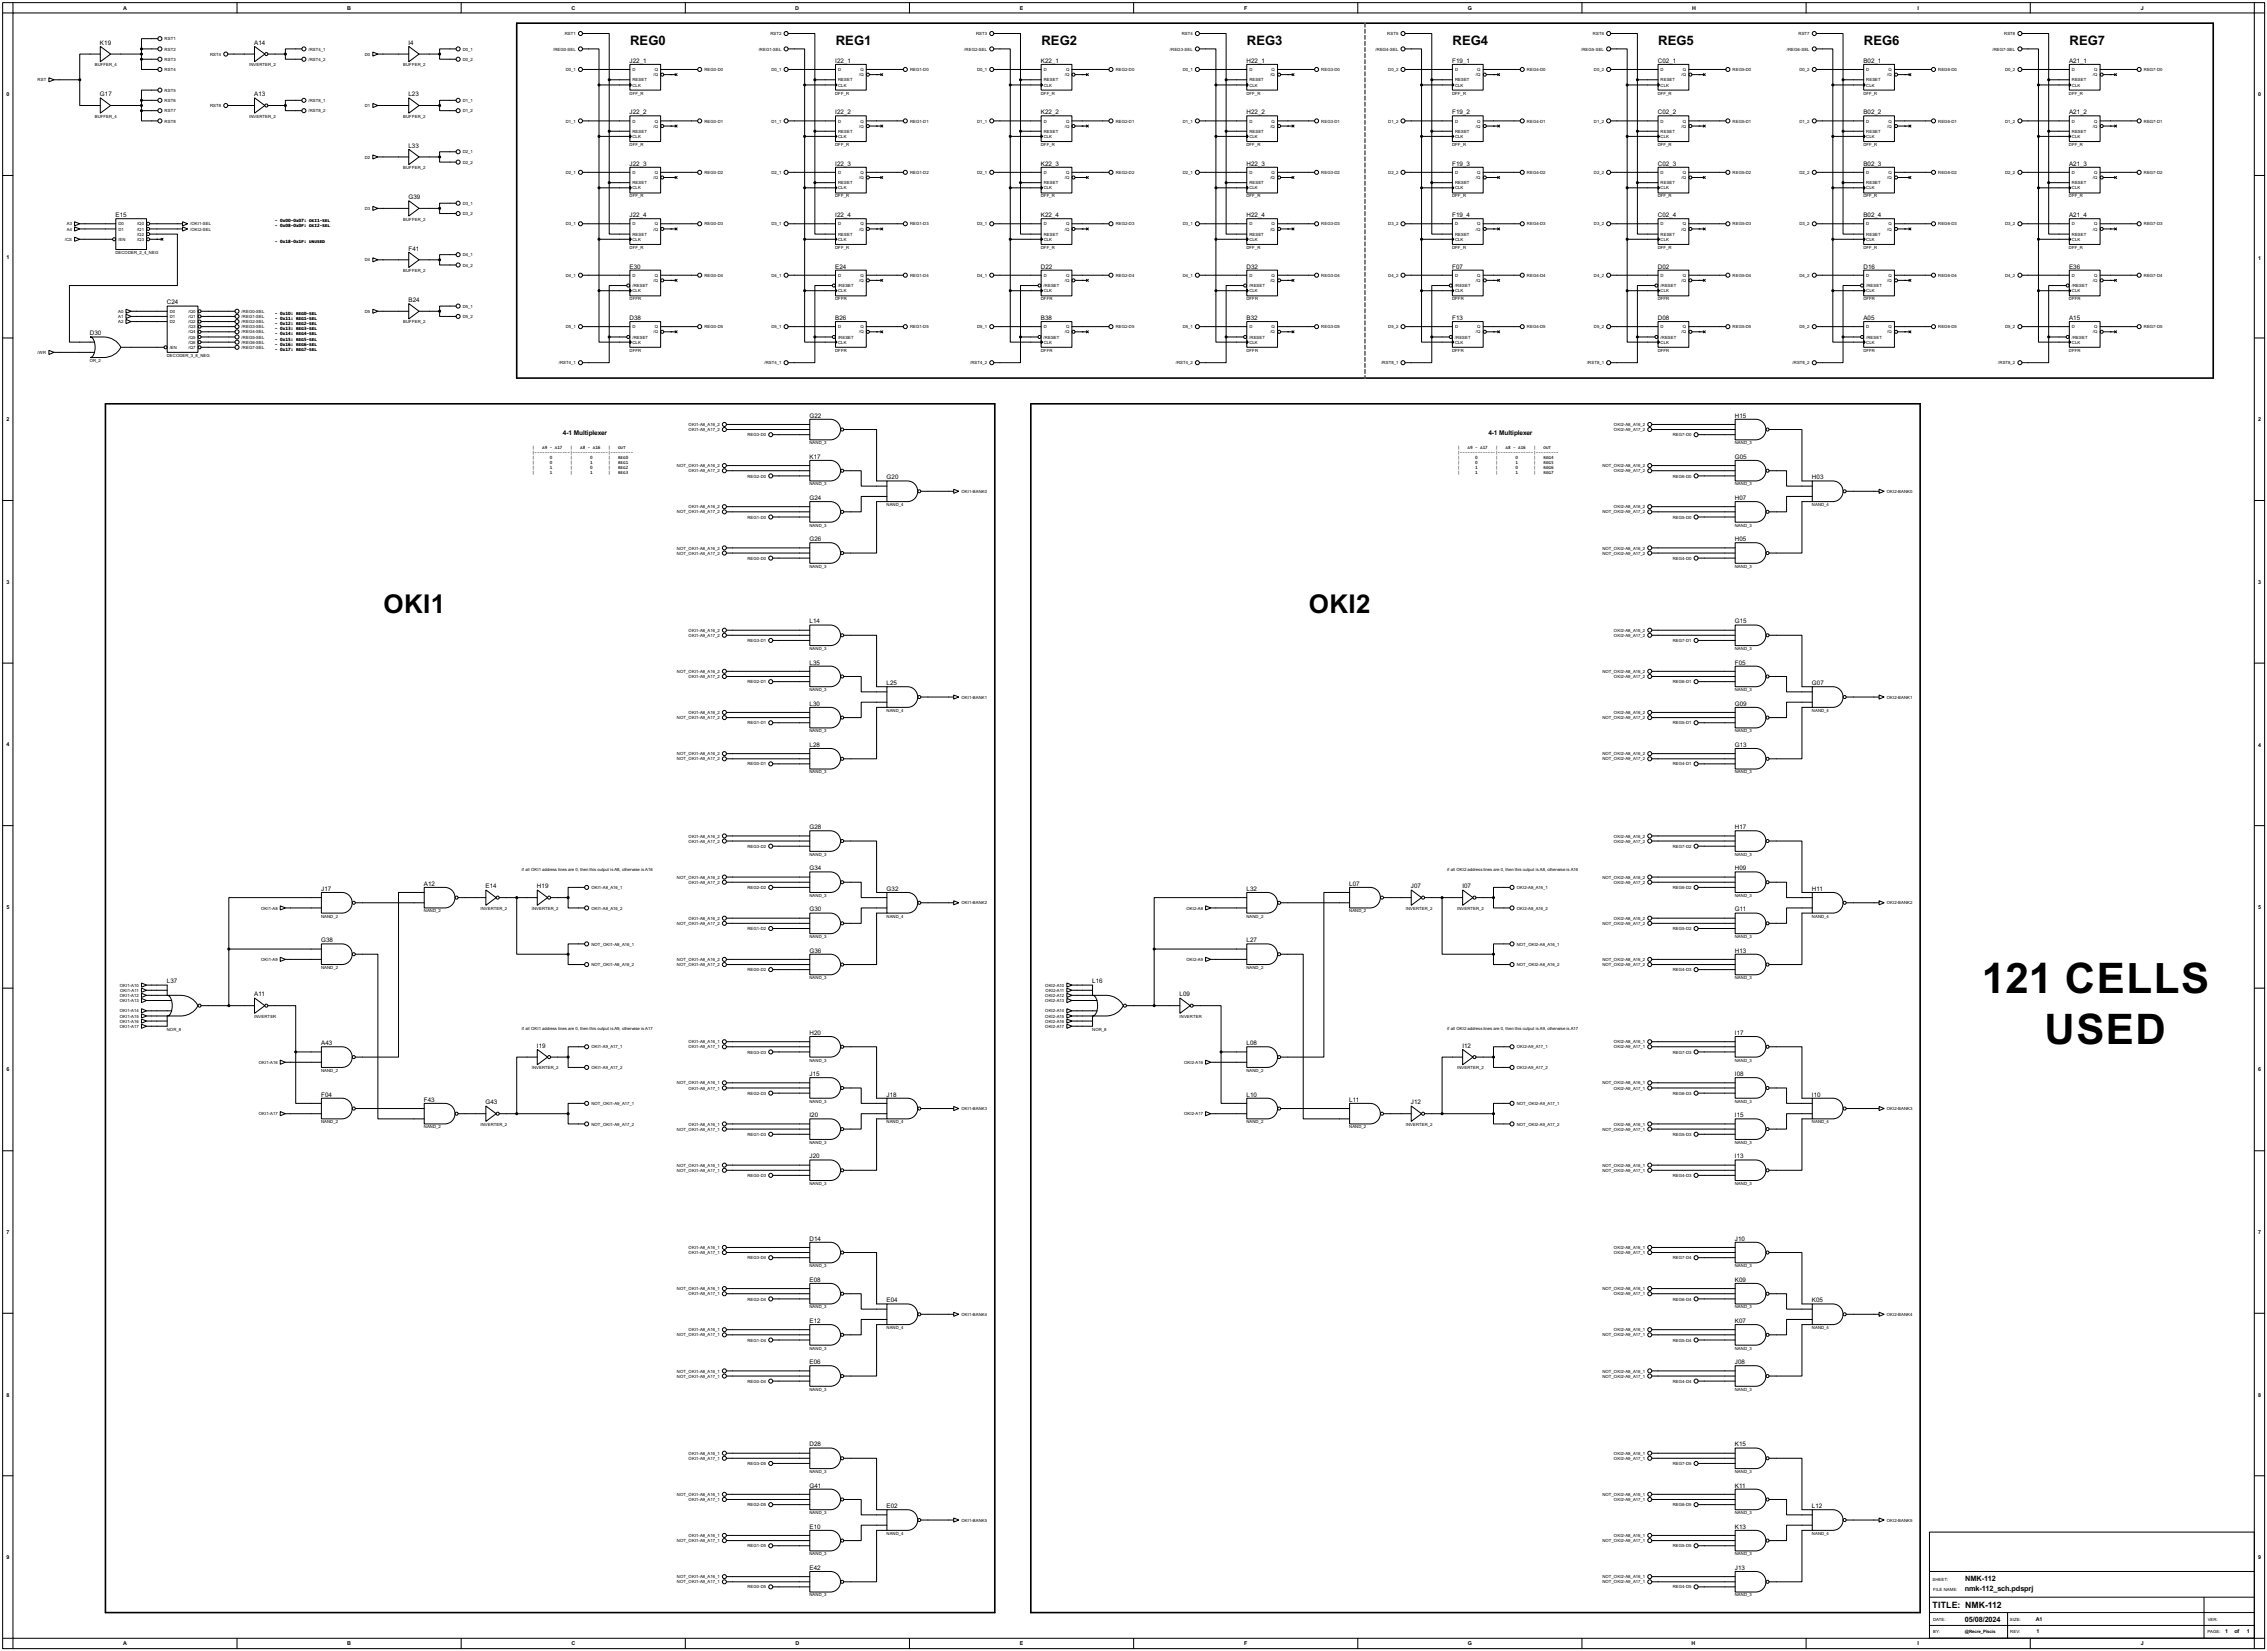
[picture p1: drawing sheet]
<svg xmlns="http://www.w3.org/2000/svg" width="1120mm" height="815mm" viewBox="0 0 1120 815" stroke-linecap="round" stroke-linejoin="round" font-family="sans-serif">
<defs><g id="words">
<g font-size="23.3">
<text x="979" y="490">121 CELLS</text>
<text x="1010" y="516">USED</text>
</g>
<g font-size="14.3">
<text x="189" y="303">OKI1</text>
<text x="647" y="303">OKI2</text>
</g>
<g font-size="7.2">
<text x="311" y="22">REG0</text>
<text x="413" y="22">REG1</text>
<text x="515" y="22">REG2</text>
<text x="616" y="22">REG3</text>
<text x="718" y="22">REG4</text>
<text x="819" y="22">REG5</text>
<text x="921" y="22">REG6</text>
<text x="1023" y="22">REG7</text>
</g>
<text font-size="4.8" x="955" y="794">TITLE: NMK-112</text>
<g font-size="4.1">
<text x="971" y="786">nmk-112_sch.pdsprj</text>
<text x="971" y="781">NMK-112</text>
<text x="971" y="801">05/08/2024</text>
</g>
<g font-size="3.6">
<text x="278" y="215">4-1 Multiplexer</text>
<text x="735" y="215">4-1 Multiplexer</text>
</g>
<g font-size="3.5">
<text x="49" y="22">K19</text>
<text x="126" y="22">A14</text>
<text x="202" y="22">I4</text>
<text x="311" y="31">J22_1</text>
<text x="413" y="31">I22_1</text>
<text x="514" y="31">K22_1</text>
<text x="616" y="31">H22_1</text>
<text x="717" y="31">F19_1</text>
<text x="819" y="31">C02_1</text>
<text x="921" y="31">B02_1</text>
<text x="1022" y="31">A21_1</text>
<text x="49" y="48">G17</text>
<text x="126" y="48">A13</text>
<text x="202" y="48">L23</text>
<text x="311" y="56">J22_2</text>
<text x="413" y="56">I22_2</text>
<text x="514" y="56">K22_2</text>
<text x="616" y="56">H22_2</text>
<text x="717" y="56">F19_2</text>
<text x="819" y="56">C02_2</text>
<text x="921" y="56">B02_2</text>
<text x="1022" y="56">A21_2</text>
<text x="202" y="73">L33</text>
<text x="311" y="82">J22_3</text>
<text x="413" y="82">I22_3</text>
<text x="514" y="82">K22_3</text>
<text x="616" y="82">H22_3</text>
<text x="717" y="82">F19_3</text>
<text x="819" y="82">C02_3</text>
<text x="921" y="82">B02_3</text>
<text x="1022" y="82">A21_3</text>
<text x="202" y="98">G39</text>
<text x="57" y="107">E15</text>
<text x="311" y="107">J22_4</text>
<text x="413" y="107">I22_4</text>
<text x="514" y="107">K22_4</text>
<text x="616" y="107">H22_4</text>
<text x="717" y="107">F19_4</text>
<text x="819" y="107">C02_4</text>
<text x="921" y="107">B02_4</text>
<text x="1022" y="107">A21_4</text>
<text x="202" y="124">F41</text>
<text x="311" y="133">E30</text>
<text x="413" y="133">E24</text>
<text x="514" y="133">D22</text>
<text x="616" y="133">D32</text>
<text x="717" y="133">F07</text>
<text x="819" y="133">D02</text>
<text x="921" y="133">D16</text>
<text x="1022" y="133">E36</text>
<text x="202" y="149">B24</text>
<text x="82" y="150">C24</text>
<text x="311" y="158">D38</text>
<text x="413" y="158">B26</text>
<text x="514" y="158">B38</text>
<text x="616" y="158">B32</text>
<text x="717" y="158">F13</text>
<text x="819" y="158">D08</text>
<text x="921" y="158">A05</text>
<text x="1022" y="158">A15</text>
<text x="44" y="166">D30</text>
<text x="400" y="206">G22</text>
<text x="857" y="206">H15</text>
<text x="400" y="227">K17</text>
<text x="857" y="227">G05</text>
<text x="438" y="237">G20</text>
<text x="895" y="237">H03</text>
<text x="400" y="247">G24</text>
<text x="857" y="247">H07</text>
<text x="400" y="267">G26</text>
<text x="857" y="267">H05</text>
<text x="400" y="308">L14</text>
<text x="857" y="308">G15</text>
<text x="400" y="328">L35</text>
<text x="857" y="328">F05</text>
<text x="438" y="338">L25</text>
<text x="895" y="338">G07</text>
<text x="400" y="349">L30</text>
<text x="857" y="349">G09</text>
<text x="400" y="369">L28</text>
<text x="857" y="369">G13</text>
<text x="400" y="409">G28</text>
<text x="857" y="409">H17</text>
<text x="400" y="430">G34</text>
<text x="857" y="430">H09</text>
<text x="209" y="437">A12</text>
<text x="667" y="437">L07</text>
<text x="159" y="440">J17</text>
<text x="240" y="439">E14</text>
<text x="265" y="439">H19</text>
<text x="438" y="440">G32</text>
<text x="616" y="440">L32</text>
<text x="697" y="439">J07</text>
<text x="723" y="439">I07</text>
<text x="895" y="440">H11</text>
<text x="400" y="450">G30</text>
<text x="857" y="450">G11</text>
<text x="159" y="465">G38</text>
<text x="616" y="465">L27</text>
<text x="400" y="470">G36</text>
<text x="857" y="470">H13</text>
<text x="82" y="486">L37</text>
<text x="540" y="486">L16</text>
<text x="126" y="492">A11</text>
<text x="583" y="492">L09</text>
<text x="400" y="511">H20</text>
<text x="857" y="511">I17</text>
<text x="159" y="516">A43</text>
<text x="265" y="517">I19</text>
<text x="616" y="516">L08</text>
<text x="723" y="517">I12</text>
<text x="400" y="531">J15</text>
<text x="857" y="531">I08</text>
<text x="159" y="542">F04</text>
<text x="209" y="544">F43</text>
<text x="240" y="545">G43</text>
<text x="438" y="542">J18</text>
<text x="616" y="542">L10</text>
<text x="667" y="544">L11</text>
<text x="697" y="545">J12</text>
<text x="895" y="542">I10</text>
<text x="400" y="552">I20</text>
<text x="857" y="552">I15</text>
<text x="400" y="572">J20</text>
<text x="857" y="572">I13</text>
<text x="400" y="613">D14</text>
<text x="857" y="613">J10</text>
<text x="400" y="633">E08</text>
<text x="857" y="633">K09</text>
<text x="438" y="643">E04</text>
<text x="895" y="643">K05</text>
<text x="400" y="653">E12</text>
<text x="857" y="653">K07</text>
<text x="400" y="674">E06</text>
<text x="857" y="674">J08</text>
<text x="400" y="714">D28</text>
<text x="857" y="714">K15</text>
<text x="400" y="735">G41</text>
<text x="857" y="735">K11</text>
<text x="438" y="745">E02</text>
<text x="895" y="745">L12</text>
<text x="400" y="755">E10</text>
<text x="857" y="755">K13</text>
<text x="400" y="775">E42</text>
<text x="857" y="775">J13</text>
</g>
<g font-size="3">
<text x="61" y="5">A</text>
<text x="172" y="5">B</text>
<text x="282" y="5">C</text>
<text x="393" y="5">D</text>
<text x="504" y="5">E</text>
<text x="615" y="5">F</text>
<text x="725" y="5">G</text>
<text x="836" y="5">H</text>
<text x="947" y="5">I</text>
<text x="1058" y="5">J</text>
<text x="3" y="48">0</text>
<text x="1116" y="48">0</text>
<text x="3" y="128">1</text>
<text x="1116" y="128">1</text>
<text x="3" y="208">2</text>
<text x="1116" y="208">2</text>
<text x="3" y="288">3</text>
<text x="1116" y="289">3</text>
<text x="3" y="369">4</text>
<text x="1116" y="369">4</text>
<text x="3" y="449">5</text>
<text x="1116" y="449">5</text>
<text x="3" y="529">6</text>
<text x="1116" y="529">6</text>
<text x="3" y="610">7</text>
<text x="1116" y="609">7</text>
<text x="3" y="690">8</text>
<text x="1116" y="690">8</text>
<text x="3" y="770">9</text>
<text x="1116" y="770">9</text>
<text x="1006" y="801">A1</text>
<text x="1006" y="807">1</text>
<text x="1099" y="807">1</text>
<text x="1104" y="807">of</text>
<text x="1110" y="807">1</text>
<text x="61" y="813">A</text>
<text x="172" y="813">B</text>
<text x="282" y="813">C</text>
<text x="393" y="813">D</text>
<text x="504" y="813">E</text>
<text x="615" y="813">F</text>
<text x="725" y="813">G</text>
<text x="836" y="813">H</text>
<text x="947" y="813">I</text>
<text x="1058" y="813">J</text>
</g>
<text font-size="2.5" x="971" y="806">@Recre_Piscis</text>
<g font-size="2.4">
<text x="279" y="17">RST1</text>
<text x="381" y="17">RST2</text>
<text x="482" y="17">RST3</text>
<text x="584" y="17">RST4</text>
<text x="685" y="17">RST5</text>
<text x="787" y="17">RST6</text>
<text x="889" y="17">RST7</text>
<text x="990" y="17">RST8</text>
<text x="81" y="20">RST1</text>
<text x="81" y="25">RST2</text>
<text x="104" y="27">RST4</text>
<text x="152" y="25">/RST4_1</text>
<text x="180" y="27">D0</text>
<text x="229" y="25">D0_1</text>
<text x="273" y="25">/REG0-SEL</text>
<text x="375" y="25">/REG1-SEL</text>
<text x="476" y="25">/REG2-SEL</text>
<text x="578" y="25">/REG3-SEL</text>
<text x="680" y="25">/REG4-SEL</text>
<text x="781" y="25">/REG5-SEL</text>
<text x="883" y="25">/REG6-SEL</text>
<text x="984" y="25">/REG7-SEL</text>
<text x="47" y="33">BUFFER_4</text>
<text x="81" y="30">RST3</text>
<text x="81" y="35">RST4</text>
<text x="123" y="33">INVERTER_2</text>
<text x="152" y="30">/RST4_2</text>
<text x="199" y="33">BUFFER_2</text>
<text x="229" y="30">D0_2</text>
<text x="280" y="35">D0_1</text>
<text x="312" y="35">D</text>
<text x="323" y="35">Q</text>
<text x="348" y="35">REG0-D0</text>
<text x="381" y="35">D0_1</text>
<text x="414" y="35">D</text>
<text x="425" y="35">Q</text>
<text x="450" y="35">REG1-D0</text>
<text x="483" y="35">D0_1</text>
<text x="516" y="35">D</text>
<text x="527" y="35">Q</text>
<text x="551" y="35">REG2-D0</text>
<text x="584" y="35">D0_1</text>
<text x="617" y="35">D</text>
<text x="628" y="35">Q</text>
<text x="653" y="35">REG3-D0</text>
<text x="686" y="35">D0_2</text>
<text x="719" y="35">D</text>
<text x="730" y="35">Q</text>
<text x="754" y="35">REG4-D0</text>
<text x="788" y="35">D0_2</text>
<text x="820" y="35">D</text>
<text x="831" y="35">Q</text>
<text x="856" y="35">REG5-D0</text>
<text x="889" y="35">D0_2</text>
<text x="922" y="35">D</text>
<text x="933" y="35">Q</text>
<text x="958" y="35">REG6-D0</text>
<text x="991" y="35">D0_2</text>
<text x="1024" y="35">D</text>
<text x="1035" y="35">Q</text>
<text x="1059" y="35">REG7-D0</text>
<text x="19" y="40">RST</text>
<text x="312" y="40">RESET</text>
<text x="323" y="38">/Q</text>
<text x="414" y="40">RESET</text>
<text x="424" y="38">/Q</text>
<text x="516" y="40">RESET</text>
<text x="526" y="38">/Q</text>
<text x="617" y="40">RESET</text>
<text x="628" y="38">/Q</text>
<text x="719" y="40">RESET</text>
<text x="729" y="38">/Q</text>
<text x="820" y="40">RESET</text>
<text x="831" y="38">/Q</text>
<text x="922" y="40">RESET</text>
<text x="932" y="38">/Q</text>
<text x="1024" y="40">RESET</text>
<text x="1034" y="38">/Q</text>
<text x="81" y="45">RST5</text>
<text x="311" y="47">DFF_R</text>
<text x="312" y="43">CLK</text>
<text x="413" y="47">DFF_R</text>
<text x="414" y="43">CLK</text>
<text x="514" y="47">DFF_R</text>
<text x="516" y="43">CLK</text>
<text x="616" y="47">DFF_R</text>
<text x="617" y="43">CLK</text>
<text x="717" y="47">DFF_R</text>
<text x="719" y="43">CLK</text>
<text x="819" y="47">DFF_R</text>
<text x="820" y="43">CLK</text>
<text x="921" y="47">DFF_R</text>
<text x="922" y="43">CLK</text>
<text x="1022" y="47">DFF_R</text>
<text x="1024" y="43">CLK</text>
<text x="81" y="50">RST6</text>
<text x="104" y="53">RST8</text>
<text x="152" y="50">/RST8_1</text>
<text x="180" y="53">D1</text>
<text x="229" y="50">D1_1</text>
<text x="47" y="58">BUFFER_4</text>
<text x="81" y="55">RST7</text>
<text x="123" y="58">INVERTER_2</text>
<text x="152" y="55">/RST8_2</text>
<text x="199" y="58">BUFFER_2</text>
<text x="229" y="55">D1_2</text>
<text x="81" y="61">RST8</text>
<text x="280" y="61">D1_1</text>
<text x="312" y="61">D</text>
<text x="312" y="66">RESET</text>
<text x="323" y="63">/Q</text>
<text x="323" y="61">Q</text>
<text x="348" y="61">REG0-D1</text>
<text x="381" y="61">D1_1</text>
<text x="414" y="61">D</text>
<text x="414" y="66">RESET</text>
<text x="424" y="63">/Q</text>
<text x="425" y="61">Q</text>
<text x="450" y="61">REG1-D1</text>
<text x="483" y="61">D1_1</text>
<text x="516" y="61">D</text>
<text x="516" y="66">RESET</text>
<text x="526" y="63">/Q</text>
<text x="527" y="61">Q</text>
<text x="551" y="61">REG2-D1</text>
<text x="584" y="61">D1_1</text>
<text x="617" y="61">D</text>
<text x="617" y="66">RESET</text>
<text x="628" y="63">/Q</text>
<text x="628" y="61">Q</text>
<text x="653" y="61">REG3-D1</text>
<text x="686" y="61">D1_2</text>
<text x="719" y="61">D</text>
<text x="719" y="66">RESET</text>
<text x="729" y="63">/Q</text>
<text x="730" y="61">Q</text>
<text x="754" y="61">REG4-D1</text>
<text x="788" y="61">D1_2</text>
<text x="820" y="61">D</text>
<text x="820" y="66">RESET</text>
<text x="831" y="63">/Q</text>
<text x="831" y="61">Q</text>
<text x="856" y="61">REG5-D1</text>
<text x="889" y="61">D1_2</text>
<text x="922" y="61">D</text>
<text x="922" y="66">RESET</text>
<text x="932" y="63">/Q</text>
<text x="933" y="61">Q</text>
<text x="958" y="61">REG6-D1</text>
<text x="991" y="61">D1_2</text>
<text x="1024" y="61">D</text>
<text x="1024" y="66">RESET</text>
<text x="1034" y="63">/Q</text>
<text x="1035" y="61">Q</text>
<text x="1059" y="61">REG7-D1</text>
<text x="312" y="68">CLK</text>
<text x="414" y="68">CLK</text>
<text x="516" y="68">CLK</text>
<text x="617" y="68">CLK</text>
<text x="719" y="68">CLK</text>
<text x="820" y="68">CLK</text>
<text x="922" y="68">CLK</text>
<text x="1024" y="68">CLK</text>
<text x="229" y="76">D2_1</text>
<text x="311" y="72">DFF_R</text>
<text x="413" y="72">DFF_R</text>
<text x="514" y="72">DFF_R</text>
<text x="616" y="72">DFF_R</text>
<text x="717" y="72">DFF_R</text>
<text x="819" y="72">DFF_R</text>
<text x="921" y="72">DFF_R</text>
<text x="1022" y="72">DFF_R</text>
<text x="180" y="78">D2</text>
<text x="199" y="83">BUFFER_2</text>
<text x="229" y="81">D2_2</text>
<text x="280" y="86">D2_1</text>
<text x="312" y="86">D</text>
<text x="323" y="88">/Q</text>
<text x="323" y="86">Q</text>
<text x="348" y="86">REG0-D2</text>
<text x="381" y="86">D2_1</text>
<text x="414" y="86">D</text>
<text x="424" y="88">/Q</text>
<text x="425" y="86">Q</text>
<text x="450" y="86">REG1-D2</text>
<text x="483" y="86">D2_1</text>
<text x="516" y="86">D</text>
<text x="526" y="88">/Q</text>
<text x="527" y="86">Q</text>
<text x="551" y="86">REG2-D2</text>
<text x="584" y="86">D2_1</text>
<text x="617" y="86">D</text>
<text x="628" y="88">/Q</text>
<text x="628" y="86">Q</text>
<text x="653" y="86">REG3-D2</text>
<text x="686" y="86">D2_2</text>
<text x="719" y="86">D</text>
<text x="729" y="88">/Q</text>
<text x="730" y="86">Q</text>
<text x="754" y="86">REG4-D2</text>
<text x="788" y="86">D2_2</text>
<text x="820" y="86">D</text>
<text x="831" y="88">/Q</text>
<text x="831" y="86">Q</text>
<text x="856" y="86">REG5-D2</text>
<text x="889" y="86">D2_2</text>
<text x="922" y="86">D</text>
<text x="932" y="88">/Q</text>
<text x="933" y="86">Q</text>
<text x="958" y="86">REG6-D2</text>
<text x="991" y="86">D2_2</text>
<text x="1024" y="86">D</text>
<text x="1034" y="88">/Q</text>
<text x="1035" y="86">Q</text>
<text x="1059" y="86">REG7-D2</text>
<text x="312" y="94">CLK</text>
<text x="312" y="91">RESET</text>
<text x="414" y="94">CLK</text>
<text x="414" y="91">RESET</text>
<text x="516" y="94">CLK</text>
<text x="516" y="91">RESET</text>
<text x="617" y="94">CLK</text>
<text x="617" y="91">RESET</text>
<text x="719" y="94">CLK</text>
<text x="719" y="91">RESET</text>
<text x="820" y="94">CLK</text>
<text x="820" y="91">RESET</text>
<text x="922" y="94">CLK</text>
<text x="922" y="91">RESET</text>
<text x="1024" y="94">CLK</text>
<text x="1024" y="91">RESET</text>
<text x="229" y="101">D3_1</text>
<text x="311" y="97">DFF_R</text>
<text x="413" y="97">DFF_R</text>
<text x="514" y="97">DFF_R</text>
<text x="616" y="97">DFF_R</text>
<text x="717" y="97">DFF_R</text>
<text x="819" y="97">DFF_R</text>
<text x="921" y="97">DFF_R</text>
<text x="1022" y="97">DFF_R</text>
<text x="180" y="104">D3</text>
<text x="229" y="106">D3_2</text>
<text x="33" y="114">A4</text>
<text x="33" y="111">A3</text>
<text x="58" y="111">D0</text>
<text x="58" y="114">D1</text>
<text x="68" y="111">/Q0</text>
<text x="68" y="114">/Q1</text>
<text x="94" y="111">/OKI1-SEL</text>
<text x="94" y="114">/OKI2-SEL</text>
<text x="199" y="109">BUFFER_2</text>
<text x="280" y="111">D3_1</text>
<text x="312" y="111">D</text>
<text x="323" y="114">/Q</text>
<text x="323" y="111">Q</text>
<text x="348" y="111">REG0-D3</text>
<text x="381" y="111">D3_1</text>
<text x="414" y="111">D</text>
<text x="424" y="114">/Q</text>
<text x="425" y="111">Q</text>
<text x="450" y="111">REG1-D3</text>
<text x="483" y="111">D3_1</text>
<text x="516" y="111">D</text>
<text x="526" y="114">/Q</text>
<text x="527" y="111">Q</text>
<text x="551" y="111">REG2-D3</text>
<text x="584" y="111">D3_1</text>
<text x="617" y="111">D</text>
<text x="628" y="114">/Q</text>
<text x="628" y="111">Q</text>
<text x="653" y="111">REG3-D3</text>
<text x="686" y="111">D3_2</text>
<text x="719" y="111">D</text>
<text x="729" y="114">/Q</text>
<text x="730" y="111">Q</text>
<text x="754" y="111">REG4-D3</text>
<text x="788" y="111">D3_2</text>
<text x="820" y="111">D</text>
<text x="831" y="114">/Q</text>
<text x="831" y="111">Q</text>
<text x="856" y="111">REG5-D3</text>
<text x="889" y="111">D3_2</text>
<text x="922" y="111">D</text>
<text x="932" y="114">/Q</text>
<text x="933" y="111">Q</text>
<text x="958" y="111">REG6-D3</text>
<text x="991" y="111">D3_2</text>
<text x="1024" y="111">D</text>
<text x="1034" y="114">/Q</text>
<text x="1035" y="111">Q</text>
<text x="1059" y="111">REG7-D3</text>
<text x="32" y="119">/CS</text>
<text x="58" y="119">/EN</text>
<text x="68" y="116">/Q2</text>
<text x="68" y="119">/Q3</text>
<text x="312" y="119">CLK</text>
<text x="312" y="116">RESET</text>
<text x="414" y="119">CLK</text>
<text x="414" y="116">RESET</text>
<text x="516" y="119">CLK</text>
<text x="516" y="116">RESET</text>
<text x="617" y="119">CLK</text>
<text x="617" y="116">RESET</text>
<text x="719" y="119">CLK</text>
<text x="719" y="116">RESET</text>
<text x="820" y="119">CLK</text>
<text x="820" y="116">RESET</text>
<text x="922" y="119">CLK</text>
<text x="922" y="116">RESET</text>
<text x="1024" y="119">CLK</text>
<text x="1024" y="116">RESET</text>
<text x="57" y="125">DECODER_2_4_NEG</text>
<text x="311" y="123">DFF_R</text>
<text x="413" y="123">DFF_R</text>
<text x="514" y="123">DFF_R</text>
<text x="616" y="123">DFF_R</text>
<text x="717" y="123">DFF_R</text>
<text x="819" y="123">DFF_R</text>
<text x="921" y="123">DFF_R</text>
<text x="1022" y="123">DFF_R</text>
<text x="180" y="129">D4</text>
<text x="229" y="127">D4_1</text>
<text x="229" y="132">D4_2</text>
<text x="199" y="134">BUFFER_2</text>
<text x="280" y="137">D4_1</text>
<text x="312" y="137">D</text>
<text x="323" y="137">Q</text>
<text x="348" y="137">REG0-D4</text>
<text x="381" y="137">D4_1</text>
<text x="414" y="137">D</text>
<text x="425" y="137">Q</text>
<text x="450" y="137">REG1-D4</text>
<text x="483" y="137">D4_1</text>
<text x="516" y="137">D</text>
<text x="527" y="137">Q</text>
<text x="551" y="137">REG2-D4</text>
<text x="584" y="137">D4_1</text>
<text x="617" y="137">D</text>
<text x="628" y="137">Q</text>
<text x="653" y="137">REG3-D4</text>
<text x="686" y="137">D4_2</text>
<text x="719" y="137">D</text>
<text x="730" y="137">Q</text>
<text x="754" y="137">REG4-D4</text>
<text x="788" y="137">D4_2</text>
<text x="820" y="137">D</text>
<text x="831" y="137">Q</text>
<text x="856" y="137">REG5-D4</text>
<text x="889" y="137">D4_2</text>
<text x="922" y="137">D</text>
<text x="933" y="137">Q</text>
<text x="958" y="137">REG6-D4</text>
<text x="991" y="137">D4_2</text>
<text x="1024" y="137">D</text>
<text x="1035" y="137">Q</text>
<text x="1059" y="137">REG7-D4</text>
<text x="312" y="142">/RESET</text>
<text x="323" y="139">/Q</text>
<text x="414" y="142">/RESET</text>
<text x="424" y="139">/Q</text>
<text x="516" y="142">/RESET</text>
<text x="526" y="139">/Q</text>
<text x="617" y="142">/RESET</text>
<text x="628" y="139">/Q</text>
<text x="719" y="142">/RESET</text>
<text x="729" y="139">/Q</text>
<text x="820" y="142">/RESET</text>
<text x="831" y="139">/Q</text>
<text x="922" y="142">/RESET</text>
<text x="932" y="139">/Q</text>
<text x="1024" y="142">/RESET</text>
<text x="1034" y="139">/Q</text>
<text x="311" y="148">DFFR</text>
<text x="312" y="144">CLK</text>
<text x="413" y="148">DFFR</text>
<text x="414" y="144">CLK</text>
<text x="514" y="148">DFFR</text>
<text x="516" y="144">CLK</text>
<text x="616" y="148">DFFR</text>
<text x="617" y="144">CLK</text>
<text x="717" y="148">DFFR</text>
<text x="719" y="144">CLK</text>
<text x="819" y="148">DFFR</text>
<text x="820" y="144">CLK</text>
<text x="921" y="148">DFFR</text>
<text x="922" y="144">CLK</text>
<text x="1022" y="148">DFFR</text>
<text x="1024" y="144">CLK</text>
<text x="58" y="155">A0</text>
<text x="84" y="155">D0</text>
<text x="93" y="155">/Q0</text>
<text x="119" y="155">/REG0-SEL</text>
<text x="180" y="155">D5</text>
<text x="229" y="152">D5_1</text>
<text x="58" y="157">A1</text>
<text x="58" y="160">A2</text>
<text x="84" y="157">D1</text>
<text x="84" y="160">D2</text>
<text x="93" y="157">/Q1</text>
<text x="93" y="160">/Q2</text>
<text x="119" y="157">/REG1-SEL</text>
<text x="119" y="160">/REG2-SEL</text>
<text x="199" y="160">BUFFER_2</text>
<text x="229" y="157">D5_2</text>
<text x="93" y="162">/Q3</text>
<text x="93" y="165">/Q4</text>
<text x="93" y="167">/Q5</text>
<text x="119" y="162">/REG3-SEL</text>
<text x="119" y="165">/REG4-SEL</text>
<text x="119" y="167">/REG5-SEL</text>
<text x="280" y="162">D5_1</text>
<text x="312" y="167">/RESET</text>
<text x="312" y="162">D</text>
<text x="323" y="165">/Q</text>
<text x="323" y="162">Q</text>
<text x="348" y="162">REG0-D5</text>
<text x="381" y="162">D5_1</text>
<text x="414" y="167">/RESET</text>
<text x="414" y="162">D</text>
<text x="424" y="165">/Q</text>
<text x="425" y="162">Q</text>
<text x="450" y="162">REG1-D5</text>
<text x="483" y="162">D5_1</text>
<text x="516" y="167">/RESET</text>
<text x="516" y="162">D</text>
<text x="526" y="165">/Q</text>
<text x="527" y="162">Q</text>
<text x="551" y="162">REG2-D5</text>
<text x="584" y="162">D5_1</text>
<text x="617" y="167">/RESET</text>
<text x="617" y="162">D</text>
<text x="628" y="165">/Q</text>
<text x="628" y="162">Q</text>
<text x="653" y="162">REG3-D5</text>
<text x="686" y="162">D5_2</text>
<text x="719" y="167">/RESET</text>
<text x="719" y="162">D</text>
<text x="729" y="165">/Q</text>
<text x="730" y="162">Q</text>
<text x="754" y="162">REG4-D5</text>
<text x="788" y="162">D5_2</text>
<text x="820" y="167">/RESET</text>
<text x="820" y="162">D</text>
<text x="831" y="165">/Q</text>
<text x="831" y="162">Q</text>
<text x="856" y="162">REG5-D5</text>
<text x="889" y="162">D5_2</text>
<text x="922" y="167">/RESET</text>
<text x="922" y="162">D</text>
<text x="932" y="165">/Q</text>
<text x="933" y="162">Q</text>
<text x="958" y="162">REG6-D5</text>
<text x="991" y="162">D5_2</text>
<text x="1024" y="167">/RESET</text>
<text x="1024" y="162">D</text>
<text x="1034" y="165">/Q</text>
<text x="1035" y="162">Q</text>
<text x="1059" y="162">REG7-D5</text>
<text x="84" y="172">/EN</text>
<text x="93" y="170">/Q6</text>
<text x="93" y="172">/Q7</text>
<text x="119" y="170">/REG6-SEL</text>
<text x="119" y="172">/REG7-SEL</text>
<text x="311" y="174">DFFR</text>
<text x="312" y="170">CLK</text>
<text x="413" y="174">DFFR</text>
<text x="414" y="170">CLK</text>
<text x="514" y="174">DFFR</text>
<text x="516" y="170">CLK</text>
<text x="616" y="174">DFFR</text>
<text x="617" y="170">CLK</text>
<text x="717" y="174">DFFR</text>
<text x="719" y="170">CLK</text>
<text x="819" y="174">DFFR</text>
<text x="820" y="170">CLK</text>
<text x="921" y="174">DFFR</text>
<text x="922" y="170">CLK</text>
<text x="1022" y="174">DFFR</text>
<text x="1024" y="170">CLK</text>
<text x="19" y="175">/WR</text>
<text x="44" y="179">OR_2</text>
<text x="82" y="176">DECODER_3_8_NEG</text>
<text x="276" y="180">/RST4_1</text>
<text x="378" y="180">/RST4_1</text>
<text x="479" y="180">/RST4_2</text>
<text x="581" y="180">/RST4_2</text>
<text x="683" y="180">/RST8_1</text>
<text x="784" y="180">/RST8_1</text>
<text x="886" y="180">/RST8_2</text>
<text x="987" y="180">/RST8_2</text>
<text x="340" y="210">OKI1-A8_A16_2</text>
<text x="340" y="213">OKI1-A9_A17_2</text>
<text x="369" y="215">REG3-D0</text>
<text x="797" y="210">OKI2-A8_A16_2</text>
<text x="797" y="213">OKI2-A9_A17_2</text>
<text x="826" y="215">REG7-D0</text>
<text x="400" y="219">NAND_3</text>
<text x="857" y="219">NAND_3</text>
<text x="334" y="231">NOT_OKI1-A8_A16_2</text>
<text x="340" y="233">OKI1-A9_A17_2</text>
<text x="792" y="231">NOT_OKI2-A8_A16_2</text>
<text x="797" y="233">OKI2-A9_A17_2</text>
<text x="369" y="236">REG2-D0</text>
<text x="400" y="240">NAND_3</text>
<text x="826" y="236">REG6-D0</text>
<text x="857" y="240">NAND_3</text>
<text x="475" y="243">OKI1-BANK0</text>
<text x="932" y="243">OKI2-BANK0</text>
<text x="340" y="251">OKI1-A8_A16_2</text>
<text x="438" y="250">NAND_4</text>
<text x="797" y="251">OKI2-A8_A16_2</text>
<text x="895" y="250">NAND_4</text>
<text x="334" y="254">NOT_OKI1-A9_A17_2</text>
<text x="369" y="256">REG1-D0</text>
<text x="792" y="254">NOT_OKI2-A9_A17_2</text>
<text x="826" y="256">REG5-D0</text>
<text x="400" y="260">NAND_3</text>
<text x="857" y="260">NAND_3</text>
<text x="334" y="271">NOT_OKI1-A8_A16_2</text>
<text x="334" y="274">NOT_OKI1-A9_A17_2</text>
<text x="792" y="271">NOT_OKI2-A8_A16_2</text>
<text x="792" y="274">NOT_OKI2-A9_A17_2</text>
<text x="369" y="276">REG0-D0</text>
<text x="400" y="280">NAND_3</text>
<text x="826" y="276">REG4-D0</text>
<text x="857" y="280">NAND_3</text>
<text x="340" y="312">OKI1-A8_A16_2</text>
<text x="797" y="312">OKI2-A8_A16_2</text>
<text x="340" y="315">OKI1-A9_A17_2</text>
<text x="369" y="317">REG3-D1</text>
<text x="797" y="315">OKI2-A9_A17_2</text>
<text x="826" y="317">REG7-D1</text>
<text x="400" y="321">NAND_3</text>
<text x="857" y="321">NAND_3</text>
<text x="334" y="332">NOT_OKI1-A8_A16_2</text>
<text x="340" y="335">OKI1-A9_A17_2</text>
<text x="792" y="332">NOT_OKI2-A8_A16_2</text>
<text x="797" y="335">OKI2-A9_A17_2</text>
<text x="369" y="337">REG2-D1</text>
<text x="400" y="341">NAND_3</text>
<text x="826" y="337">REG6-D1</text>
<text x="857" y="341">NAND_3</text>
<text x="475" y="345">OKI1-BANK1</text>
<text x="932" y="345">OKI2-BANK1</text>
<text x="340" y="353">OKI1-A8_A16_2</text>
<text x="438" y="351">NAND_4</text>
<text x="797" y="353">OKI2-A8_A16_2</text>
<text x="895" y="351">NAND_4</text>
<text x="334" y="355">NOT_OKI1-A9_A17_2</text>
<text x="369" y="358">REG1-D1</text>
<text x="792" y="355">NOT_OKI2-A9_A17_2</text>
<text x="826" y="358">REG5-D1</text>
<text x="400" y="362">NAND_3</text>
<text x="857" y="362">NAND_3</text>
<text x="334" y="373">NOT_OKI1-A8_A16_2</text>
<text x="334" y="376">NOT_OKI1-A9_A17_2</text>
<text x="792" y="373">NOT_OKI2-A8_A16_2</text>
<text x="792" y="376">NOT_OKI2-A9_A17_2</text>
<text x="369" y="378">REG0-D1</text>
<text x="400" y="382">NAND_3</text>
<text x="826" y="378">REG4-D1</text>
<text x="857" y="382">NAND_3</text>
<text x="340" y="414">OKI1-A8_A16_2</text>
<text x="797" y="414">OKI2-A8_A16_2</text>
<text x="340" y="416">OKI1-A9_A17_2</text>
<text x="369" y="419">REG3-D2</text>
<text x="797" y="416">OKI2-A9_A17_2</text>
<text x="826" y="419">REG7-D2</text>
<text x="400" y="423">NAND_3</text>
<text x="857" y="423">NAND_3</text>
<text x="258" y="430">if all OKI1 address lines are 0, then this output is A8, otherwise is A16</text>
<text x="715" y="430">if all OKI2 address lines are 0, then this output is A8, otherwise is A16</text>
<text x="334" y="434">NOT_OKI1-A8_A16_2</text>
<text x="340" y="436">OKI1-A9_A17_2</text>
<text x="792" y="434">NOT_OKI2-A8_A16_2</text>
<text x="797" y="436">OKI2-A9_A17_2</text>
<text x="292" y="439">OKI1-A8_A16_1</text>
<text x="369" y="439">REG2-D2</text>
<text x="400" y="443">NAND_3</text>
<text x="749" y="439">OKI2-A8_A16_1</text>
<text x="826" y="439">REG6-D2</text>
<text x="857" y="443">NAND_3</text>
<text x="129" y="449">OKI1-A8</text>
<text x="237" y="449">INVERTER_2</text>
<text x="263" y="449">INVERTER_2</text>
<text x="292" y="449">OKI1-A8_A16_2</text>
<text x="475" y="447">OKI1-BANK2</text>
<text x="586" y="449">OKI2-A8</text>
<text x="695" y="449">INVERTER_2</text>
<text x="720" y="449">INVERTER_2</text>
<text x="749" y="449">OKI2-A8_A16_2</text>
<text x="932" y="447">OKI2-BANK2</text>
<text x="159" y="453">NAND_2</text>
<text x="209" y="451">NAND_2</text>
<text x="340" y="454">OKI1-A8_A16_2</text>
<text x="438" y="453">NAND_4</text>
<text x="616" y="453">NAND_2</text>
<text x="667" y="451">NAND_2</text>
<text x="797" y="454">OKI2-A8_A16_2</text>
<text x="895" y="453">NAND_4</text>
<text x="334" y="457">NOT_OKI1-A9_A17_2</text>
<text x="369" y="459">REG1-D2</text>
<text x="792" y="457">NOT_OKI2-A9_A17_2</text>
<text x="826" y="459">REG5-D2</text>
<text x="292" y="467">NOT_OKI1-A8_A16_1</text>
<text x="400" y="463">NAND_3</text>
<text x="749" y="467">NOT_OKI2-A8_A16_1</text>
<text x="857" y="463">NAND_3</text>
<text x="129" y="475">OKI1-A9</text>
<text x="159" y="479">NAND_2</text>
<text x="292" y="477">NOT_OKI1-A8_A16_2</text>
<text x="334" y="475">NOT_OKI1-A8_A16_2</text>
<text x="334" y="477">NOT_OKI1-A9_A17_2</text>
<text x="369" y="480">REG0-D2</text>
<text x="586" y="475">OKI2-A9</text>
<text x="616" y="479">NAND_2</text>
<text x="749" y="477">NOT_OKI2-A8_A16_2</text>
<text x="792" y="475">NOT_OKI2-A8_A16_2</text>
<text x="792" y="477">NOT_OKI2-A9_A17_2</text>
<text x="826" y="480">REG4-D3</text>
<text x="400" y="484">NAND_3</text>
<text x="857" y="484">NAND_3</text>
<text x="59" y="487">OKI1-A10</text>
<text x="59" y="490">OKI1-A11</text>
<text x="516" y="487">OKI2-A10</text>
<text x="517" y="490">OKI2-A11</text>
<text x="59" y="492">OKI1-A12</text>
<text x="59" y="495">OKI1-A13</text>
<text x="516" y="492">OKI2-A12</text>
<text x="516" y="495">OKI2-A13</text>
<text x="59" y="500">OKI1-A14</text>
<text x="59" y="503">OKI1-A15</text>
<text x="126" y="503">INVERTER</text>
<text x="516" y="500">OKI2-A14</text>
<text x="516" y="503">OKI2-A15</text>
<text x="583" y="503">INVERTER</text>
<text x="59" y="505">OKI1-A16</text>
<text x="59" y="508">OKI1-A17</text>
<text x="82" y="509">NOR_8</text>
<text x="258" y="509">if all OKI1 address lines are 0, then this output is A9, otherwise is A17</text>
<text x="516" y="505">OKI2-A16</text>
<text x="516" y="508">OKI2-A17</text>
<text x="540" y="509">NOR_8</text>
<text x="715" y="509">if all OKI2 address lines are 0, then this output is A9, otherwise is A17</text>
<text x="340" y="515">OKI1-A8_A16_1</text>
<text x="797" y="515">OKI2-A8_A16_1</text>
<text x="292" y="518">OKI1-A9_A17_1</text>
<text x="340" y="518">OKI1-A9_A17_1</text>
<text x="369" y="520">REG3-D3</text>
<text x="749" y="518">OKI2-A9_A17_1</text>
<text x="797" y="518">OKI2-A9_A17_1</text>
<text x="826" y="520">REG7-D3</text>
<text x="128" y="525">OKI1-A16</text>
<text x="292" y="528">OKI1-A9_A17_2</text>
<text x="400" y="524">NAND_3</text>
<text x="585" y="525">OKI2-A16</text>
<text x="749" y="528">OKI2-A9_A17_2</text>
<text x="857" y="524">NAND_3</text>
<text x="159" y="529">NAND_2</text>
<text x="263" y="528">INVERTER_2</text>
<text x="616" y="529">NAND_2</text>
<text x="720" y="528">INVERTER_2</text>
<text x="334" y="536">NOT_OKI1-A8_A16_1</text>
<text x="340" y="538">OKI1-A9_A17_1</text>
<text x="792" y="536">NOT_OKI2-A8_A16_1</text>
<text x="797" y="538">OKI2-A9_A17_1</text>
<text x="292" y="546">NOT_OKI1-A9_A17_1</text>
<text x="369" y="541">REG2-D3</text>
<text x="400" y="545">NAND_3</text>
<text x="749" y="546">NOT_OKI2-A9_A17_1</text>
<text x="826" y="541">REG6-D3</text>
<text x="857" y="545">NAND_3</text>
<text x="128" y="551">OKI1-A17</text>
<text x="475" y="548">OKI1-BANK3</text>
<text x="585" y="551">OKI2-A17</text>
<text x="932" y="548">OKI2-BANK3</text>
<text x="159" y="555">NAND_2</text>
<text x="209" y="557">NAND_2</text>
<text x="237" y="556">INVERTER_2</text>
<text x="292" y="556">NOT_OKI1-A9_A17_2</text>
<text x="340" y="556">OKI1-A8_A16_1</text>
<text x="438" y="555">NAND_4</text>
<text x="616" y="555">NAND_2</text>
<text x="667" y="557">NAND_2</text>
<text x="695" y="556">INVERTER_2</text>
<text x="749" y="556">NOT_OKI2-A9_A17_2</text>
<text x="797" y="556">OKI2-A8_A16_1</text>
<text x="895" y="555">NAND_4</text>
<text x="334" y="558">NOT_OKI1-A9_A17_1</text>
<text x="369" y="561">REG1-D3</text>
<text x="792" y="558">NOT_OKI2-A9_A17_1</text>
<text x="826" y="561">REG5-D3</text>
<text x="400" y="565">NAND_3</text>
<text x="857" y="565">NAND_3</text>
<text x="334" y="576">NOT_OKI1-A8_A16_1</text>
<text x="334" y="579">NOT_OKI1-A9_A17_1</text>
<text x="369" y="581">REG0-D3</text>
<text x="792" y="576">NOT_OKI2-A8_A16_1</text>
<text x="792" y="579">NOT_OKI2-A9_A17_1</text>
<text x="826" y="581">REG4-D3</text>
<text x="400" y="585">NAND_3</text>
<text x="857" y="585">NAND_3</text>
<text x="340" y="617">OKI1-A8_A16_1</text>
<text x="797" y="617">OKI2-A8_A16_1</text>
<text x="340" y="619">OKI1-A9_A17_1</text>
<text x="369" y="622">REG3-D4</text>
<text x="797" y="619">OKI2-A9_A17_1</text>
<text x="826" y="622">REG7-D4</text>
<text x="400" y="626">NAND_3</text>
<text x="857" y="626">NAND_3</text>
<text x="334" y="637">NOT_OKI1-A8_A16_1</text>
<text x="340" y="640">OKI1-A9_A17_1</text>
<text x="792" y="637">NOT_OKI2-A8_A16_1</text>
<text x="797" y="640">OKI2-A9_A17_1</text>
<text x="369" y="642">REG2-D4</text>
<text x="400" y="646">NAND_3</text>
<text x="826" y="642">REG6-D4</text>
<text x="857" y="646">NAND_3</text>
<text x="475" y="650">OKI1-BANK4</text>
<text x="932" y="650">OKI2-BANK4</text>
<text x="334" y="660">NOT_OKI1-A9_A17_1</text>
<text x="340" y="657">OKI1-A8_A16_1</text>
<text x="438" y="656">NAND_4</text>
<text x="792" y="660">NOT_OKI2-A9_A17_1</text>
<text x="797" y="657">OKI2-A8_A16_1</text>
<text x="895" y="656">NAND_4</text>
<text x="369" y="663">REG1-D4</text>
<text x="826" y="663">REG5-D4</text>
<text x="400" y="666">NAND_3</text>
<text x="857" y="666">NAND_3</text>
<text x="334" y="678">NOT_OKI1-A8_A16_1</text>
<text x="792" y="678">NOT_OKI2-A8_A16_1</text>
<text x="334" y="680">NOT_OKI1-A9_A17_1</text>
<text x="369" y="683">REG0-D4</text>
<text x="792" y="680">NOT_OKI2-A9_A17_1</text>
<text x="826" y="683">REG4-D4</text>
<text x="400" y="687">NAND_3</text>
<text x="857" y="687">NAND_3</text>
<text x="340" y="718">OKI1-A8_A16_1</text>
<text x="797" y="718">OKI2-A8_A16_1</text>
<text x="340" y="721">OKI1-A9_A17_1</text>
<text x="369" y="723">REG3-D5</text>
<text x="797" y="721">OKI2-A9_A17_1</text>
<text x="826" y="723">REG7-D5</text>
<text x="400" y="727">NAND_3</text>
<text x="857" y="727">NAND_3</text>
<text x="334" y="739">NOT_OKI1-A8_A16_1</text>
<text x="340" y="741">OKI1-A9_A17_1</text>
<text x="369" y="744">REG2-D5</text>
<text x="792" y="739">NOT_OKI2-A8_A16_1</text>
<text x="797" y="741">OKI2-A9_A17_1</text>
<text x="826" y="744">REG6-D5</text>
<text x="400" y="748">NAND_3</text>
<text x="857" y="748">NAND_3</text>
<text x="475" y="751">OKI1-BANK5</text>
<text x="932" y="751">OKI2-BANK5</text>
<text x="334" y="762">NOT_OKI1-A9_A17_1</text>
<text x="340" y="759">OKI1-A8_A16_1</text>
<text x="438" y="758">NAND_4</text>
<text x="792" y="762">NOT_OKI2-A9_A17_1</text>
<text x="797" y="759">OKI2-A8_A16_1</text>
<text x="895" y="758">NAND_4</text>
<text x="369" y="764">REG1-D5</text>
<text x="826" y="764">REG5-D5</text>
<text x="400" y="768">NAND_3</text>
<text x="857" y="768">NAND_3</text>
<text x="334" y="779">NOT_OKI1-A8_A16_1</text>
<text x="792" y="779">NOT_OKI2-A8_A16_1</text>
<text x="334" y="782">NOT_OKI1-A9_A17_1</text>
<text x="369" y="784">REG0-D5</text>
<text x="792" y="782">NOT_OKI2-A9_A17_1</text>
<text x="826" y="784">REG4-D5</text>
<text x="955" y="781">SHEET:</text>
<text x="955" y="786">FILE NAME:</text>
<text x="400" y="788">NAND_3</text>
<text x="857" y="788">NAND_3</text>
<text x="955" y="800">DATE:</text>
<text x="993" y="800">SIZE:</text>
<text x="1091" y="800">VER:</text>
<text x="955" y="806">BY:</text>
<text x="993" y="806">REV:</text>
<text x="1091" y="806">PAGE:</text>
</g>
<g font-size="2.1">
<text x="136" y="110">- 0x00-0x07: OKI1-SEL</text>
<text x="136" y="112">- 0x08-0x0F: OKI2-SEL</text>
<text x="136" y="120">- 0x18-0x1F: UNUSED</text>
<text x="136" y="155">- 0x10: REG0-SEL</text>
<text x="136" y="158">- 0x11: REG1-SEL</text>
<text x="136" y="161">- 0x12: REG2-SEL</text>
<text x="136" y="163">- 0x13: REG3-SEL</text>
<text x="136" y="166">- 0x14: REG4-SEL</text>
<text x="136" y="168">- 0x15: REG5-SEL</text>
<text x="136" y="171">- 0x16: REG6-SEL</text>
<text x="136" y="173">- 0x17: REG7-SEL</text>
<text x="263" y="222">|</text>
<text x="268" y="222">A9 - A17</text>
<text x="282" y="222">|</text>
<text x="287" y="222">A8 - A16</text>
<text x="300" y="222">|</text>
<text x="305" y="222">OUT</text>
<text x="720" y="222">|</text>
<text x="725" y="222">A9 - A17</text>
<text x="739" y="222">|</text>
<text x="744" y="222">A8 - A16</text>
<text x="758" y="222">|</text>
<text x="763" y="222">OUT</text>
<text x="263" y="227">|</text>
<text x="263" y="224">|--------------|--------------|---------</text>
<text x="272" y="227">0</text>
<text x="282" y="227">|</text>
<text x="292" y="227">0</text>
<text x="300" y="227">|</text>
<text x="305" y="227">REG0</text>
<text x="720" y="227">|</text>
<text x="720" y="224">|--------------|--------------|---------</text>
<text x="729" y="227">0</text>
<text x="739" y="227">|</text>
<text x="749" y="227">0</text>
<text x="758" y="227">|</text>
<text x="763" y="227">REG4</text>
<text x="263" y="229">|</text>
<text x="263" y="232">|</text>
<text x="272" y="229">0</text>
<text x="272" y="232">1</text>
<text x="282" y="229">|</text>
<text x="282" y="232">|</text>
<text x="292" y="229">1</text>
<text x="292" y="232">0</text>
<text x="300" y="229">|</text>
<text x="300" y="232">|</text>
<text x="305" y="229">REG1</text>
<text x="305" y="232">REG2</text>
<text x="720" y="229">|</text>
<text x="720" y="232">|</text>
<text x="729" y="229">0</text>
<text x="729" y="232">1</text>
<text x="739" y="229">|</text>
<text x="739" y="232">|</text>
<text x="749" y="229">1</text>
<text x="749" y="232">0</text>
<text x="758" y="229">|</text>
<text x="758" y="232">|</text>
<text x="763" y="229">REG5</text>
<text x="763" y="232">REG6</text>
<text x="263" y="234">|</text>
<text x="272" y="234">1</text>
<text x="282" y="234">|</text>
<text x="292" y="234">1</text>
<text x="300" y="234">|</text>
<text x="305" y="234">REG3</text>
<text x="720" y="234">|</text>
<text x="729" y="234">1</text>
<text x="739" y="234">|</text>
<text x="749" y="234">1</text>
<text x="758" y="234">|</text>
<text x="763" y="234">REG7</text>
</g>
</g></defs>
<g fill="none" stroke="#000" stroke-width=".49">
<path d="M78 19h-8v5M288 17h13v22M389 17h14v22M491 17h13v22M593 17h13v22M694 17h13v22M796 17h13v22M897 17h14v22M999 17h13v22M24 38l3 1-3 1zM27 39h12M39 39v13h11"/>
<path d="M50 23l5 4-5 4zM50 27h-11v12M55 27h15M70 29v5h8M70 24h8M70 29h8M70 24v5M113 27h13M126 23l5 4-5 4zM132 27h9M141 27v2h8M149 24h-8v3"/>
<path d="M184 26l3 1-3 1zM187 27h15M202 23l5 4-5 4zM207 27h10M217 27v2h8M225 24h-8v3M288 24h8v18M288 34h23M301 39h10M301 39v51M311 32h15v13h-15zM326 34h19"/>
<path d="M328 37h6M334 36l1 1M335 36l-1 1M389 24h9v18M389 34h24M403 39h10M403 39v51M413 32h15v13h-15zM428 34h18M430 37h6M435 36l1 1M436 36l-1 1"/>
<path d="M491 24h8v18M491 34h23M504 39h10M504 39v51M514 32h16v13h-16zM530 34h18M531 37h6M537 36l1 1M538 36l-1 1M593 24h8v18M593 34h23M606 39h10"/>
<path d="M606 39v51M616 32h15v13h-15zM631 34h19M633 37h6M638 36l1 1M639 36l-1 1M694 24h8v18M694 34h24M707 39h11M707 39v51M718 32h15v13h-15zM733 34h18"/>
<path d="M734 37h6M740 36l1 1M741 36l-1 1M796 24h8v18M796 34h23M809 39h10M809 39v51M819 32h15v13h-15zM834 34h19M836 37h6M842 36l1 1M843 36l-1 1"/>
<path d="M897 24h9v18M897 34h24M911 39h10M911 39v51M921 32h15v13h-15zM936 34h18M938 37h6M943 36l1 1M944 36l-1 1M999 24h8v18M999 34h23M1012 39h10"/>
<path d="M1012 39v51M1022 32h16v13h-16zM1038 34h18M1039 37h6M1045 36l1 1M1046 36l-1 1M50 48l5 4-5 4zM55 52h15M70 55v5h8M70 50v5M70 50h8M70 55h8"/>
<path d="M78 45h-8v5M113 52h13M126 48l5 4-5 4zM132 52h9M141 52v3h8M149 50h-8v2M184 51l3 1-3 1zM187 52h15M202 48l5 4-5 4zM207 52h10M217 52v3h8M225 50h-8v2"/>
<path d="M288 60h23M296 42h15M296 42v102M311 57h15v13h-15zM311 41l1 1-1 1zM326 60h19M389 60h24M398 42h15M398 42v102M413 57h15v13h-15zM413 41l1 1-1 1zM428 60h18"/>
<path d="M491 60h23M499 42h15M499 42v102M514 57h16v13h-16zM514 41l1 1-1 1zM530 60h18M593 60h23M601 42h15M601 42v102M616 57h15v13h-15zM616 41l1 1-1 1zM631 60h19"/>
<path d="M694 60h24M702 42h16M702 42v102M718 57h15v13h-15zM718 41v1v1zM733 60h18M796 60h23M804 42h15M804 42v102M819 57h15v13h-15zM819 41l1 1-1 1zM834 60h19"/>
<path d="M897 60h24M906 42h15M906 42v102M921 57h15v13h-15zM921 41l1 1-1 1zM936 60h18M999 60h23M1007 42h15M1007 42v102M1022 57h16v13h-16zM1022 41l1 1-1 1zM1038 60h18"/>
<path d="M184 77l3 1-3 1zM187 78h15M202 74l5 4-5 3zM207 78h10M217 78v2h8M225 75h-8v3M296 67h15M301 65h10M311 67h1l-1 1zM328 62h6M334 62l1 1M335 62l-1 1"/>
<path d="M398 67h15M403 65h10M413 67h1l-1 1zM430 62h6M435 62l1 1M436 62l-1 1M499 67h15M504 65h10M514 67h1l-1 1zM531 62h6M537 62l1 1M538 62l-1 1"/>
<path d="M601 67h15M606 65h10M616 67h1l-1 1zM633 62h6M638 62l1 1M639 62l-1 1M702 67h16M707 65h11M718 67v1zM734 62h6M740 62l1 1M741 62l-1 1"/>
<path d="M804 67h15M809 65h10M819 67h1l-1 1zM836 62h6M842 62l1 1M843 62l-1 1M906 67h15M911 65h10M921 67h1l-1 1zM938 62h6M943 62l1 1M944 62l-1 1"/>
<path d="M1007 67h15M1012 65h10M1022 67h1l-1 1zM1039 62h6M1045 62l1 1M1046 62l-1 1M202 99l5 4-5 4zM288 85h23M296 93h15M301 90v26h10M301 90h10M311 83h15v12h-15z"/>
<path d="M311 92l1 1-1 1zM326 85h19M328 88h6M334 87l1 1M335 87l-1 1M389 85h24M398 93h15M403 90v26h10M403 90h10M413 83h15v12h-15zM413 92l1 1-1 1zM428 85h18"/>
<path d="M430 88h6M435 87l1 1M436 87l-1 1M491 85h23M499 93h15M504 90v26h10M504 90h10M514 83h16v12h-16zM514 92l1 1-1 1zM530 85h18M531 88h6M537 87l1 1"/>
<path d="M538 87l-1 1M593 85h23M601 93h15M606 90v26h10M606 90h10M616 83h15v12h-15zM616 92l1 1-1 1zM631 85h19M633 88h6M638 87l1 1M639 87l-1 1M694 85h24"/>
<path d="M702 93h16M707 90v26h11M707 90h11M718 83h15v12h-15zM718 92v1v1zM733 85h18M734 88h6M740 87l1 1M741 87l-1 1M796 85h23M804 93h15M809 90v26h10"/>
<path d="M809 90h10M819 83h15v12h-15zM819 92l1 1-1 1zM834 85h19M836 88h6M842 87l1 1M843 87l-1 1M897 85h24M906 93h15M911 90v26h10M911 90h10M921 83h15v12h-15z"/>
<path d="M921 92l1 1-1 1zM936 85h18M938 88h6M943 87l1 1M944 87l-1 1M999 85h23M1007 93h15M1012 90v26h10M1012 90h10M1022 83h16v12h-16zM1022 92l1 1-1 1zM1038 85h18"/>
<path d="M1039 88h6M1045 87l1 1M1046 87l-1 1M37 117l2 1-2 1zM37 112l2 1-2 1zM37 110l2 1-2 1zM39 111h18M39 113h18M39 118h17M57 108h15v15h-15zM74 116h14v25h-54v28h13M74 111h16"/>
<path d="M74 113h16M74 118h6M80 118l1 1M81 118l-1 1M90 110l3 1-3 1zM90 112l3 1-3 1zM184 102l3 1-3 1zM187 103h15M207 103h10M217 103v2h8M225 100h-8v3M288 111h23"/>
<path d="M296 118h15M311 108h15v13h-15zM311 117l1 1-1 1zM326 111h19M328 113h6M334 113l1 1M335 113l-1 1M389 111h24M398 118h15M413 108h15v13h-15zM413 117l1 1-1 1zM428 111h18"/>
<path d="M430 113h6M435 113l1 1M436 113l-1 1M491 111h23M499 118h15M514 108h16v13h-16zM514 117l1 1-1 1zM530 111h18M531 113h6M537 113l1 1M538 113l-1 1M593 111h23"/>
<path d="M601 118h15M616 108h15v13h-15zM616 117l1 1-1 1zM631 111h19M633 113h6M638 113l1 1M639 113l-1 1M694 111h24M702 118h16M718 108h15v13h-15zM718 117v1v1zM733 111h18"/>
<path d="M734 113h6M740 113l1 1M741 113l-1 1M796 111h23M804 118h15M819 108h15v13h-15zM819 117l1 1-1 1zM834 111h19M836 113h6M842 113l1 1M843 113l-1 1M897 111h24"/>
<path d="M906 118h15M921 108h15v13h-15zM921 117l1 1-1 1zM936 111h18M938 113h6M943 113l1 1M944 113l-1 1M999 111h23M1007 118h15M1022 108h16v13h-16zM1022 117l1 1-1 1zM1038 111h18"/>
<path d="M1039 113h6M1045 113l1 1M1046 113l-1 1M184 127l3 1-3 1zM187 128h15M202 125l5 3-5 4zM207 128h10M217 128v3h8M225 126h-8v2M288 136h23M311 133h15v13h-15zM326 136h19"/>
<path d="M328 138h6M334 138l1 1M335 138l-1 1M389 136h24M413 133h15v13h-15zM428 136h18M430 138h6M435 138l1 1M436 138l-1 1M491 136h23M514 133h16v13h-16zM530 136h18"/>
<path d="M531 138h6M537 138l1 1M538 138l-1 1M593 136h23M616 133h15v13h-15zM631 136h19M633 138h6M638 138l1 1M639 138l-1 1M694 136h24M718 133h15v13h-15zM733 136h18"/>
<path d="M734 138h6M740 138l1 1M741 138l-1 1M796 136h23M819 133h15v13h-15zM834 136h19M836 138h6M842 138l1 1M843 138l-1 1M897 136h24M921 133h15v13h-15zM936 136h18"/>
<path d="M938 138h6M943 138l1 1M944 138l-1 1M999 136h23M1022 133h16v13h-16zM1038 136h18M1039 138h6M1045 138l1 1M1046 138l-1 1M62 155l3 1-3 1zM62 153l3 1-3 1zM62 158l3 1-3 1z"/>
<path d="M65 156h18M65 154h18M65 159h18M83 151h15v23h-15zM99 156h17M99 154h17M99 159h17M184 153l3 1-3 1zM187 154h15M202 150l5 4-5 4zM207 154h10M217 154v2h8"/>
<path d="M225 151h-8v3M296 144v25h15M296 144h15M310 141h-9v25M311 159h15v13h-15zM311 143l1 1h-1zM398 144v25h15M398 144h15M411 141h-8v25M413 159h15v13h-15zM413 143l1 1h-1zM499 144v25h15"/>
<path d="M499 144h15M513 141h-9v25M514 159h16v13h-16zM514 143l1 1h-1zM601 144v25h15M601 144h15M614 141h-8v25M616 159h15v13h-15zM616 143l1 1h-1zM702 144v25h16M702 144h16M716 141h-9v25"/>
<path d="M718 159h15v13h-15zM718 143v1zM804 144v25h15M804 144h15M818 141h-9v25M819 159h15v13h-15zM819 143l1 1h-1zM906 144v25h15M906 144h15M919 141h-8v25M921 159h15v13h-15zM921 143l1 1h-1z"/>
<path d="M1007 144v25h15M1007 144h15M1021 141h-9v25M1022 159h16v13h-16zM1022 143l1 1h-1zM24 173l3 1-3 1zM27 174h20M45 166h6a9 9 0 0 1 9 6 9 9 0 0 1-9 5h-6a7 7 0 0 0 1-10zM60 172h21M99 172h17M99 161h17M99 164h17"/>
<path d="M99 166h17M99 169h17M288 161h23M301 166v13h-13M301 166h9M311 168l1 1-1 1zM326 161h19M328 164h6M334 163l1 1M335 163l-1 1M389 161h24M403 166v13h-14"/>
<path d="M403 166h8M413 168l1 1-1 1zM428 161h18M430 164h6M435 163l1 1M436 163l-1 1M491 161h23M504 166v13h-13M504 166h9M514 168l1 1-1 1zM530 161h18M531 164h6"/>
<path d="M537 163l1 1M538 163l-1 1M593 161h23M606 166v13h-13M606 166h8M616 168l1 1-1 1zM631 161h19M633 164h6M638 163l1 1M639 163l-1 1M694 161h24M707 166v13h-13"/>
<path d="M707 166h9M718 168v1v1zM733 161h18M734 164h6M740 163l1 1M741 163l-1 1M796 161h23M809 166v13h-13M809 166h9M819 168l1 1-1 1zM834 161h19M836 164h6"/>
<path d="M842 163l1 1M843 163l-1 1M897 161h24M911 166v13h-14M911 166h8M921 168l1 1-1 1zM936 161h18M938 164h6M943 163l1 1M944 163l-1 1M999 161h23M1012 166v13h-13"/>
<path d="M1012 166h9M1022 168l1 1-1 1zM1038 161h18M1039 164h6M1045 163l1 1M1046 163l-1 1M359 210h41M359 212h41M382 215h18M400 207h10a5 5 0 0 1 5 5 5 5 0 0 1-5 5h-10zM417 212h16v26h5M816 210h41"/>
<path d="M816 212h41M839 215h18M857 207h10a5 5 0 0 1 6 5 5 5 0 0 1-6 5h-10zM874 212h16v26h5M359 230h41M359 232h41M382 235h18M400 227h10a5 5 0 0 1 5 5 5 5 0 0 1-5 6h-10zM417 232h9v8h12M438 238h10a5 5 0 0 1 5 5 5 5 0 0 1-5 5h-10zM816 230h41M816 232h41"/>
<path d="M839 235h18M857 227h10a5 5 0 0 1 6 5 5 5 0 0 1-6 6h-10zM874 232h9v8h12M895 238h11a5 5 0 0 1 5 5 5 5 0 0 1-5 5h-11zM359 250h41M359 253h41M382 255h18M400 248h10a5 5 0 0 1 5 5 5 5 0 0 1-5 5h-10zM438 245h-12v8h-9M438 248h-5v25h-16M455 243h16M471 242l3 1-3 1z"/>
<path d="M816 250h41M816 253h41M839 255h18M857 248h10a5 5 0 0 1 6 5 5 5 0 0 1-6 5h-10zM895 245h-12v8h-9M895 248h-5v25h-16M912 243h16M928 242l3 1-3 1zM359 271h41M359 273h41M382 276h18M400 268h10a5 5 0 0 1 5 5 5 5 0 0 1-5 5h-10z"/>
<path d="M816 271h41M816 273h41M839 276h18M857 268h10a5 5 0 0 1 6 5 5 5 0 0 1-6 5h-10zM359 311h41M359 314h41M382 316h18M400 309h10a5 5 0 0 1 5 5 5 5 0 0 1-5 5h-10zM417 314h16v25h5M816 311h41M816 314h41M839 316h18"/>
<path d="M857 309h10a5 5 0 0 1 6 5 5 5 0 0 1-6 5h-10zM874 314h16v25h5M359 332h41M359 334h41M382 337h18M400 329h10a5 5 0 0 1 5 5 5 5 0 0 1-5 5h-10zM417 334h9v8h12M438 339h10a5 5 0 0 1 5 5 5 5 0 0 1-5 5h-10zM816 332h41M816 334h41M839 337h18M857 329h10a5 5 0 0 1 6 5 5 5 0 0 1-6 5h-10z"/>
<path d="M874 334h9v8h12M895 339h11a5 5 0 0 1 5 5 5 5 0 0 1-5 5h-11zM359 352h41M359 354h41M382 357h18M400 349h10a5 5 0 0 1 5 5 5 5 0 0 1-5 5h-10zM438 347h-12v7h-9M438 349h-5v26h-16M455 344h16M471 343l3 1-3 1zM816 352h41M816 354h41"/>
<path d="M839 357h18M857 349h10a5 5 0 0 1 6 5 5 5 0 0 1-6 5h-10zM895 347h-12v7h-9M895 349h-5v26h-16M912 344h16M928 343l3 1-3 1zM359 372h41M359 375h41M382 377h18M400 370h10a5 5 0 0 1 5 5 5 5 0 0 1-5 5h-10zM816 372h41M816 375h41"/>
<path d="M839 377h18M857 370h10a5 5 0 0 1 6 5 5 5 0 0 1-6 5h-10zM359 413h41M359 415h41M382 418h18M400 410h10a5 5 0 0 1 5 5 5 5 0 0 1-5 5h-10zM417 415h16v26h5M816 413h41M816 415h41M839 418h18M857 410h10a5 5 0 0 1 6 5 5 5 0 0 1-6 5h-10zM874 415h16v26h5"/>
<path d="M210 438h10a5 5 0 0 1 5 5 5 5 0 0 1-5 5h-10zM240 439l5 4-5 4zM265 439l6 4-6 4zM289 438h-8v5M359 433h41M359 436h41M382 438h18M400 431h10a5 5 0 0 1 5 5 5 5 0 0 1-5 5h-10zM417 436h9v7h12M667 438h10a5 5 0 0 1 5 5 5 5 0 0 1-5 5h-10zM697 439l5 4-5 4zM723 439l5 4-5 4z"/>
<path d="M746 438h-8v5M816 433h41M816 436h41M839 438h18M857 431h10a5 5 0 0 1 6 5 5 5 0 0 1-6 5h-10zM874 436h9v7h12M138 447l3 1-3 1zM141 448h18M159 441h10a5 5 0 0 1 5 5 5 5 0 0 1-5 5h-10zM159 443h-46v26M176 446h34M210 441h-13v81h-21"/>
<path d="M226 443h14M247 443h18M255 443v28h26M272 443h9M281 443v5h8M359 453h41M359 456h41M382 459h18M400 451h10a5 5 0 0 1 5 5 5 5 0 0 1-5 5h-10zM438 441h10a5 5 0 0 1 5 5 5 5 0 0 1-5 5h-10zM438 448h-12v8h-9M438 451h-5v25h-16"/>
<path d="M455 446h16M471 445l3 1-3 1zM596 447l2 1-2 1zM598 448h18M616 441h10a5 5 0 0 1 5 5 5 5 0 0 1-5 5h-10zM616 443h-46v26M633 446h34M667 441h-13v81h-21M684 443h13M704 443h19M713 443v28h25M729 443h9"/>
<path d="M738 443v5h8M816 453h41M816 456h41M839 459h18M857 451h10a5 5 0 0 1 6 5 5 5 0 0 1-6 5h-10zM895 441h11a5 5 0 0 1 5 5 5 5 0 0 1-5 5h-11zM895 448h-12v8h-9M895 451h-5v25h-16M912 446h16M928 445l3 1-3 1zM113 469v28M113 469h46"/>
<path d="M138 473l3 1-3 1zM141 474h18M159 466h10a5 5 0 0 1 5 5 5 5 0 0 1-5 5h-10zM176 471h11v82h23M281 471v5h8M289 466h-8v5M359 474h41M359 476h41M382 479h18M400 471h10a5 5 0 0 1 5 5 5 5 0 0 1-5 5h-10zM570 469h46M570 469v28"/>
<path d="M596 473l2 1-2 1zM598 474h18M616 466h10a5 5 0 0 1 5 5 5 5 0 0 1-5 5h-10zM633 471h11v82h23M738 471v5h8M746 466h-8v5M816 474h41M816 476h41M839 479h18M857 471h10a5 5 0 0 1 6 5 5 5 0 0 1-6 5h-10zM70 485l2 1-2 1zM70 488l2 1-2 1z"/>
<path d="M70 491l2 1-2 1zM70 493l2 1-2 1zM70 498l2 1-2 1zM72 486h11v6h-11M72 489h11M72 494h13M72 499h13M83 492h6a9 9 0 0 1 9 5 9 9 0 0 1-9 5h-6a7 7 0 0 0 1-10zM99 497h27M126 493l5 4-5 3zM132 497h14v22M527 485l3 1-3 1z"/>
<path d="M527 488l3 1-3 1zM527 491l3 1-3 1zM527 493l3 1-3 1zM527 498l3 1-3 1zM530 486h10v6h-10M530 489h10M530 494h12M530 499h12M540 492h6a9 9 0 0 1 9 5 9 9 0 0 1-9 5h-6a7 7 0 0 0 1-10zM557 497h26M583 493l5 4-5 3zM590 497h13v22"/>
<path d="M70 501l2 1-2 1zM70 503l2 1-2 1zM70 506l2 1-2 1zM72 502h11v5h-11M72 504h11M146 519v26h13M146 519h13M159 517h10a5 5 0 0 1 5 5 5 5 0 0 1-5 5h-10zM265 518l6 4-6 4zM289 517h-8v5M359 514h41M359 517h41"/>
<path d="M382 519h18M400 512h10a5 5 0 0 1 5 5 5 5 0 0 1-5 5h-10zM417 517h16v25h5M527 501l3 1-3 1zM527 503l3 1-3 1zM527 506l3 1-3 1zM530 502h10v5h-10M530 504h10M603 519v26h13M603 519h13M616 517h10a5 5 0 0 1 5 5 5 5 0 0 1-5 5h-10zM723 518l5 4-5 4z"/>
<path d="M746 517h-8v5M816 514h41M816 517h41M839 519h18M857 512h10a5 5 0 0 1 6 5 5 5 0 0 1-6 5h-10zM874 517h16v25h5M138 524l3 1-3 1zM141 525h18M265 522h-10v28M272 522h9M281 522v5h8M359 535h41"/>
<path d="M359 537h41M382 540h18M400 532h10a5 5 0 0 1 5 5 5 5 0 0 1-5 5h-10zM417 537h9v8h12M596 524l2 1-2 1zM598 525h18M723 522h-10v28M729 522h9M738 522v5h8M816 535h41M816 537h41M839 540h18"/>
<path d="M857 532h10a5 5 0 0 1 6 5 5 5 0 0 1-6 5h-10zM874 537h9v8h12M138 549l3 1-3 1zM141 550h18M159 542h10a5 5 0 0 1 5 5 5 5 0 0 1-5 6h-10zM176 547h34M210 545h10a5 5 0 0 1 5 5 5 5 0 0 1-5 5h-10zM226 550h14M240 546l5 4-5 4zM247 550h34M281 550v5h8M289 545h-8v5"/>
<path d="M359 555h41M359 558h41M400 553h10a5 5 0 0 1 5 5 5 5 0 0 1-5 5h-10zM438 542h10a5 5 0 0 1 5 5 5 5 0 0 1-5 6h-10zM438 550h-12v8h-9M438 553h-5v25h-16M455 547h16M471 546l3 1-3 1zM596 549l2 1-2 1zM598 550h18M616 542h10a5 5 0 0 1 5 5 5 5 0 0 1-5 6h-10zM633 547h34"/>
<path d="M667 545h10a5 5 0 0 1 5 5 5 5 0 0 1-5 5h-10zM684 550h13M697 546l5 4-5 4zM704 550h34M738 550v5h8M746 545h-8v5M816 555h41M816 558h41M857 553h10a5 5 0 0 1 6 5 5 5 0 0 1-6 5h-10zM895 542h11a5 5 0 0 1 5 5 5 5 0 0 1-5 6h-11zM895 550h-12v8h-9M895 553h-5v25h-16"/>
<path d="M912 547h16M928 546l3 1-3 1zM359 575h41M359 578h41M382 560h18M400 573h10a5 5 0 0 1 5 5 5 5 0 0 1-5 5h-10zM816 575h41M816 578h41M839 560h18M857 573h10a5 5 0 0 1 6 5 5 5 0 0 1-6 5h-10zM382 580h18M839 580h18"/>
<path d="M359 616h41M359 619h41M400 613h10a5 5 0 0 1 5 6 5 5 0 0 1-5 5h-10zM417 619h16v25h5M816 616h41M816 619h41M857 613h10a5 5 0 0 1 6 6 5 5 0 0 1-6 5h-10zM874 619h16v25h5M359 636h41M359 639h41M382 621h18M400 634h10a5 5 0 0 1 5 5 5 5 0 0 1-5 5h-10z"/>
<path d="M417 639h9v7h12M816 636h41M816 639h41M839 621h18M857 634h10a5 5 0 0 1 6 5 5 5 0 0 1-6 5h-10zM874 639h9v7h12M359 657h41M359 659h41M382 641h18M400 654h10a5 5 0 0 1 5 5 5 5 0 0 1-5 5h-10zM438 644h10a5 5 0 0 1 5 5 5 5 0 0 1-5 5h-10zM438 652h-12v7h-9"/>
<path d="M438 654h-5v26h-16M455 649h16M471 648l3 1-3 1zM816 657h41M816 659h41M839 641h18M857 654h10a5 5 0 0 1 6 5 5 5 0 0 1-6 5h-10zM895 644h11a5 5 0 0 1 5 5 5 5 0 0 1-5 5h-11zM895 652h-12v7h-9M895 654h-5v26h-16M912 649h16M928 648l3 1-3 1z"/>
<path d="M359 677h41M359 680h41M382 662h18M400 674h10a5 5 0 0 1 5 5 5 5 0 0 1-5 6h-10zM816 677h41M816 680h41M839 662h18M857 674h10a5 5 0 0 1 6 5 5 5 0 0 1-6 6h-10zM382 682h18M839 682h18M359 718h41M400 715h10a5 5 0 0 1 5 5 5 5 0 0 1-5 5h-10z"/>
<path d="M816 718h41M857 715h10a5 5 0 0 1 6 5 5 5 0 0 1-6 5h-10zM359 720h41M359 738h41M382 723h18M400 735h10a5 5 0 0 1 5 5 5 5 0 0 1-5 6h-10zM417 720h16v26h5M816 720h41M816 738h41M839 723h18M857 735h10a5 5 0 0 1 6 5 5 5 0 0 1-6 6h-10zM874 720h16v26h5"/>
<path d="M359 740h41M359 758h41M382 743h18M400 756h10a5 5 0 0 1 5 5 5 5 0 0 1-5 5h-10zM417 740h9v8h12M438 746h10a5 5 0 0 1 5 5 5 5 0 0 1-5 5h-10zM438 753h-12v8h-9M438 756h-5v25h-16M455 751h16M471 750l3 1-3 1zM816 740h41M816 758h41"/>
<path d="M839 743h18M857 756h10a5 5 0 0 1 6 5 5 5 0 0 1-6 5h-10zM874 740h9v8h12M895 746h11a5 5 0 0 1 5 5 5 5 0 0 1-5 5h-11zM895 753h-12v8h-9M895 756h-5v25h-16M912 751h16M928 750l3 1-3 1zM953 757h161v52h-161zM359 761h41M359 779h41M382 763h18"/>
<path d="M400 776h10a5 5 0 0 1 5 5 5 5 0 0 1-5 5h-10zM816 761h41M816 779h41M839 763h18M857 776h10a5 5 0 0 1 6 5 5 5 0 0 1-6 5h-10zM953 776h161M359 781h41M382 784h18M816 781h41M839 784h18M953 789h161M953 796h161"/>
<path d="M992 796v13M1089 789v20M953 803h161"/>
<circle cx="79" cy="19" r="1"/>
<circle cx="287" cy="17" r="1"/>
<circle cx="388" cy="17" r="1"/>
<circle cx="490" cy="17" r="1"/>
<circle cx="592" cy="17" r="1"/>
<circle cx="693" cy="17" r="1"/>
<circle cx="795" cy="17" r="1"/>
<circle cx="896" cy="17" r="1"/>
<circle cx="998" cy="17" r="1"/>
<circle cx="79" cy="29" r="1"/>
<circle cx="79" cy="34" r="1"/>
<circle cx="79" cy="24" r="1"/>
<circle cx="112" cy="27" r="1"/>
<circle cx="132" cy="27" r=".8"/>
<circle cx="150" cy="29" r="1"/>
<circle cx="150" cy="24" r="1"/>
<circle cx="226" cy="29" r="1"/>
<circle cx="226" cy="24" r="1"/>
<circle cx="287" cy="34" r="1"/>
<circle cx="287" cy="24" r="1"/>
<circle cx="327" cy="37" r=".8"/>
<circle cx="346" cy="34" r="1"/>
<circle cx="388" cy="34" r="1"/>
<circle cx="388" cy="24" r="1"/>
<circle cx="429" cy="37" r=".8"/>
<circle cx="447" cy="34" r="1"/>
<circle cx="490" cy="34" r="1"/>
<circle cx="490" cy="24" r="1"/>
<circle cx="530" cy="37" r=".8"/>
<circle cx="549" cy="34" r="1"/>
<circle cx="592" cy="34" r="1"/>
<circle cx="592" cy="24" r="1"/>
<circle cx="632" cy="37" r=".8"/>
<circle cx="650" cy="34" r="1"/>
<circle cx="693" cy="34" r="1"/>
<circle cx="693" cy="24" r="1"/>
<circle cx="734" cy="37" r=".8"/>
<circle cx="752" cy="34" r="1"/>
<circle cx="795" cy="34" r="1"/>
<circle cx="795" cy="24" r="1"/>
<circle cx="835" cy="37" r=".8"/>
<circle cx="854" cy="34" r="1"/>
<circle cx="896" cy="34" r="1"/>
<circle cx="896" cy="24" r="1"/>
<circle cx="937" cy="37" r=".8"/>
<circle cx="955" cy="34" r="1"/>
<circle cx="998" cy="34" r="1"/>
<circle cx="998" cy="24" r="1"/>
<circle cx="1038" cy="37" r=".8"/>
<circle cx="1057" cy="34" r="1"/>
<circle cx="79" cy="50" r="1"/>
<circle cx="79" cy="45" r="1"/>
<circle cx="79" cy="55" r="1"/>
<circle cx="79" cy="60" r="1"/>
<circle cx="112" cy="52" r="1"/>
<circle cx="132" cy="52" r=".8"/>
<circle cx="150" cy="50" r="1"/>
<circle cx="150" cy="55" r="1"/>
<circle cx="226" cy="50" r="1"/>
<circle cx="226" cy="55" r="1"/>
<circle cx="287" cy="60" r="1"/>
<circle cx="346" cy="60" r="1"/>
<circle cx="388" cy="60" r="1"/>
<circle cx="447" cy="60" r="1"/>
<circle cx="490" cy="60" r="1"/>
<circle cx="549" cy="60" r="1"/>
<circle cx="592" cy="60" r="1"/>
<circle cx="650" cy="60" r="1"/>
<circle cx="693" cy="60" r="1"/>
<circle cx="752" cy="60" r="1"/>
<circle cx="795" cy="60" r="1"/>
<circle cx="854" cy="60" r="1"/>
<circle cx="896" cy="60" r="1"/>
<circle cx="955" cy="60" r="1"/>
<circle cx="998" cy="60" r="1"/>
<circle cx="1057" cy="60" r="1"/>
<circle cx="226" cy="75" r="1"/>
<circle cx="327" cy="62" r=".8"/>
<circle cx="429" cy="62" r=".8"/>
<circle cx="530" cy="62" r=".8"/>
<circle cx="632" cy="62" r=".8"/>
<circle cx="734" cy="62" r=".8"/>
<circle cx="835" cy="62" r=".8"/>
<circle cx="937" cy="62" r=".8"/>
<circle cx="1038" cy="62" r=".8"/>
<circle cx="226" cy="80" r="1"/>
<circle cx="287" cy="85" r="1"/>
<circle cx="327" cy="88" r=".8"/>
<circle cx="346" cy="85" r="1"/>
<circle cx="388" cy="85" r="1"/>
<circle cx="429" cy="88" r=".8"/>
<circle cx="447" cy="85" r="1"/>
<circle cx="490" cy="85" r="1"/>
<circle cx="530" cy="88" r=".8"/>
<circle cx="549" cy="85" r="1"/>
<circle cx="592" cy="85" r="1"/>
<circle cx="632" cy="88" r=".8"/>
<circle cx="650" cy="85" r="1"/>
<circle cx="693" cy="85" r="1"/>
<circle cx="734" cy="88" r=".8"/>
<circle cx="752" cy="85" r="1"/>
<circle cx="795" cy="85" r="1"/>
<circle cx="835" cy="88" r=".8"/>
<circle cx="854" cy="85" r="1"/>
<circle cx="896" cy="85" r="1"/>
<circle cx="937" cy="88" r=".8"/>
<circle cx="955" cy="85" r="1"/>
<circle cx="998" cy="85" r="1"/>
<circle cx="1038" cy="88" r=".8"/>
<circle cx="1057" cy="85" r="1"/>
<circle cx="56" cy="118" r=".8"/>
<circle cx="73" cy="118" r=".8"/>
<circle cx="73" cy="113" r=".8"/>
<circle cx="73" cy="111" r=".8"/>
<circle cx="73" cy="116" r=".8"/>
<circle cx="226" cy="100" r="1"/>
<circle cx="226" cy="105" r="1"/>
<circle cx="287" cy="111" r="1"/>
<circle cx="327" cy="113" r=".8"/>
<circle cx="346" cy="111" r="1"/>
<circle cx="388" cy="111" r="1"/>
<circle cx="429" cy="113" r=".8"/>
<circle cx="447" cy="111" r="1"/>
<circle cx="490" cy="111" r="1"/>
<circle cx="530" cy="113" r=".8"/>
<circle cx="549" cy="111" r="1"/>
<circle cx="592" cy="111" r="1"/>
<circle cx="632" cy="113" r=".8"/>
<circle cx="650" cy="111" r="1"/>
<circle cx="693" cy="111" r="1"/>
<circle cx="734" cy="113" r=".8"/>
<circle cx="752" cy="111" r="1"/>
<circle cx="795" cy="111" r="1"/>
<circle cx="835" cy="113" r=".8"/>
<circle cx="854" cy="111" r="1"/>
<circle cx="896" cy="111" r="1"/>
<circle cx="937" cy="113" r=".8"/>
<circle cx="955" cy="111" r="1"/>
<circle cx="998" cy="111" r="1"/>
<circle cx="1038" cy="113" r=".8"/>
<circle cx="1057" cy="111" r="1"/>
<circle cx="226" cy="131" r="1"/>
<circle cx="226" cy="126" r="1"/>
<circle cx="287" cy="136" r="1"/>
<circle cx="327" cy="138" r=".8"/>
<circle cx="346" cy="136" r="1"/>
<circle cx="388" cy="136" r="1"/>
<circle cx="429" cy="138" r=".8"/>
<circle cx="447" cy="136" r="1"/>
<circle cx="490" cy="136" r="1"/>
<circle cx="530" cy="138" r=".8"/>
<circle cx="549" cy="136" r="1"/>
<circle cx="592" cy="136" r="1"/>
<circle cx="632" cy="138" r=".8"/>
<circle cx="650" cy="136" r="1"/>
<circle cx="693" cy="136" r="1"/>
<circle cx="734" cy="138" r=".8"/>
<circle cx="752" cy="136" r="1"/>
<circle cx="795" cy="136" r="1"/>
<circle cx="835" cy="138" r=".8"/>
<circle cx="854" cy="136" r="1"/>
<circle cx="896" cy="136" r="1"/>
<circle cx="937" cy="138" r=".8"/>
<circle cx="955" cy="136" r="1"/>
<circle cx="998" cy="136" r="1"/>
<circle cx="1038" cy="138" r=".8"/>
<circle cx="1057" cy="136" r="1"/>
<circle cx="99" cy="154" r=".8"/>
<circle cx="99" cy="156" r=".8"/>
<circle cx="99" cy="159" r=".8"/>
<circle cx="117" cy="154" r="1"/>
<circle cx="117" cy="159" r="1"/>
<circle cx="117" cy="156" r="1"/>
<circle cx="226" cy="151" r="1"/>
<circle cx="226" cy="156" r="1"/>
<circle cx="310" cy="141" r=".8"/>
<circle cx="412" cy="141" r=".8"/>
<circle cx="514" cy="141" r=".8"/>
<circle cx="615" cy="141" r=".8"/>
<circle cx="717" cy="141" r=".8"/>
<circle cx="818" cy="141" r=".8"/>
<circle cx="920" cy="141" r=".8"/>
<circle cx="1022" cy="141" r=".8"/>
<circle cx="82" cy="172" r=".8"/>
<circle cx="99" cy="164" r=".8"/>
<circle cx="99" cy="166" r=".8"/>
<circle cx="99" cy="172" r=".8"/>
<circle cx="99" cy="169" r=".8"/>
<circle cx="99" cy="161" r=".8"/>
<circle cx="117" cy="172" r="1"/>
<circle cx="117" cy="161" r="1"/>
<circle cx="117" cy="164" r="1"/>
<circle cx="117" cy="169" r="1"/>
<circle cx="117" cy="166" r="1"/>
<circle cx="287" cy="179" r="1"/>
<circle cx="287" cy="161" r="1"/>
<circle cx="310" cy="166" r=".8"/>
<circle cx="327" cy="164" r=".8"/>
<circle cx="346" cy="161" r="1"/>
<circle cx="388" cy="179" r="1"/>
<circle cx="388" cy="161" r="1"/>
<circle cx="412" cy="166" r=".8"/>
<circle cx="429" cy="164" r=".8"/>
<circle cx="447" cy="161" r="1"/>
<circle cx="490" cy="179" r="1"/>
<circle cx="490" cy="161" r="1"/>
<circle cx="514" cy="166" r=".8"/>
<circle cx="530" cy="164" r=".8"/>
<circle cx="549" cy="161" r="1"/>
<circle cx="592" cy="179" r="1"/>
<circle cx="592" cy="161" r="1"/>
<circle cx="615" cy="166" r=".8"/>
<circle cx="632" cy="164" r=".8"/>
<circle cx="650" cy="161" r="1"/>
<circle cx="693" cy="161" r="1"/>
<circle cx="693" cy="179" r="1"/>
<circle cx="717" cy="166" r=".8"/>
<circle cx="734" cy="164" r=".8"/>
<circle cx="752" cy="161" r="1"/>
<circle cx="795" cy="161" r="1"/>
<circle cx="795" cy="179" r="1"/>
<circle cx="818" cy="166" r=".8"/>
<circle cx="835" cy="164" r=".8"/>
<circle cx="854" cy="161" r="1"/>
<circle cx="896" cy="179" r="1"/>
<circle cx="896" cy="161" r="1"/>
<circle cx="920" cy="166" r=".8"/>
<circle cx="937" cy="164" r=".8"/>
<circle cx="955" cy="161" r="1"/>
<circle cx="998" cy="179" r="1"/>
<circle cx="998" cy="161" r="1"/>
<circle cx="1022" cy="166" r=".8"/>
<circle cx="1038" cy="164" r=".8"/>
<circle cx="1057" cy="161" r="1"/>
<circle cx="358" cy="212" r="1"/>
<circle cx="358" cy="210" r="1"/>
<circle cx="381" cy="215" r="1"/>
<circle cx="416" cy="212" r=".8"/>
<circle cx="815" cy="212" r="1"/>
<circle cx="815" cy="210" r="1"/>
<circle cx="838" cy="215" r="1"/>
<circle cx="873" cy="212" r=".8"/>
<circle cx="358" cy="230" r="1"/>
<circle cx="358" cy="232" r="1"/>
<circle cx="381" cy="235" r="1"/>
<circle cx="416" cy="232" r=".8"/>
<circle cx="815" cy="230" r="1"/>
<circle cx="815" cy="232" r="1"/>
<circle cx="838" cy="235" r="1"/>
<circle cx="873" cy="232" r=".8"/>
<circle cx="358" cy="253" r="1"/>
<circle cx="358" cy="250" r="1"/>
<circle cx="381" cy="255" r="1"/>
<circle cx="416" cy="253" r=".8"/>
<circle cx="454" cy="243" r=".8"/>
<circle cx="815" cy="253" r="1"/>
<circle cx="815" cy="250" r="1"/>
<circle cx="838" cy="255" r="1"/>
<circle cx="873" cy="253" r=".8"/>
<circle cx="911" cy="243" r=".8"/>
<circle cx="358" cy="273" r="1"/>
<circle cx="358" cy="271" r="1"/>
<circle cx="381" cy="276" r="1"/>
<circle cx="416" cy="273" r=".8"/>
<circle cx="815" cy="273" r="1"/>
<circle cx="815" cy="271" r="1"/>
<circle cx="838" cy="276" r="1"/>
<circle cx="873" cy="273" r=".8"/>
<circle cx="358" cy="311" r="1"/>
<circle cx="358" cy="314" r="1"/>
<circle cx="381" cy="316" r="1"/>
<circle cx="416" cy="314" r=".8"/>
<circle cx="815" cy="311" r="1"/>
<circle cx="815" cy="314" r="1"/>
<circle cx="838" cy="316" r="1"/>
<circle cx="873" cy="314" r=".8"/>
<circle cx="358" cy="332" r="1"/>
<circle cx="358" cy="334" r="1"/>
<circle cx="381" cy="337" r="1"/>
<circle cx="416" cy="334" r=".8"/>
<circle cx="815" cy="332" r="1"/>
<circle cx="815" cy="334" r="1"/>
<circle cx="838" cy="337" r="1"/>
<circle cx="873" cy="334" r=".8"/>
<circle cx="358" cy="354" r="1"/>
<circle cx="358" cy="352" r="1"/>
<circle cx="381" cy="357" r="1"/>
<circle cx="416" cy="354" r=".8"/>
<circle cx="454" cy="344" r=".8"/>
<circle cx="815" cy="352" r="1"/>
<circle cx="815" cy="354" r="1"/>
<circle cx="838" cy="357" r="1"/>
<circle cx="873" cy="354" r=".8"/>
<circle cx="911" cy="344" r=".8"/>
<circle cx="358" cy="375" r="1"/>
<circle cx="358" cy="372" r="1"/>
<circle cx="381" cy="377" r="1"/>
<circle cx="416" cy="375" r=".8"/>
<circle cx="815" cy="372" r="1"/>
<circle cx="815" cy="375" r="1"/>
<circle cx="838" cy="377" r="1"/>
<circle cx="873" cy="375" r=".8"/>
<circle cx="358" cy="415" r="1"/>
<circle cx="358" cy="413" r="1"/>
<circle cx="381" cy="418" r="1"/>
<circle cx="416" cy="415" r=".8"/>
<circle cx="815" cy="415" r="1"/>
<circle cx="815" cy="413" r="1"/>
<circle cx="838" cy="418" r="1"/>
<circle cx="873" cy="415" r=".8"/>
<circle cx="290" cy="438" r="1"/>
<circle cx="358" cy="433" r="1"/>
<circle cx="358" cy="436" r="1"/>
<circle cx="381" cy="438" r="1"/>
<circle cx="416" cy="436" r=".8"/>
<circle cx="747" cy="438" r="1"/>
<circle cx="815" cy="436" r="1"/>
<circle cx="815" cy="433" r="1"/>
<circle cx="838" cy="438" r="1"/>
<circle cx="873" cy="436" r=".8"/>
<circle cx="175" cy="446" r=".8"/>
<circle cx="226" cy="443" r=".8"/>
<circle cx="246" cy="443" r=".8"/>
<circle cx="271" cy="443" r=".8"/>
<circle cx="290" cy="448" r="1"/>
<circle cx="358" cy="453" r="1"/>
<circle cx="358" cy="456" r="1"/>
<circle cx="381" cy="459" r="1"/>
<circle cx="416" cy="456" r=".8"/>
<circle cx="454" cy="446" r=".8"/>
<circle cx="632" cy="446" r=".8"/>
<circle cx="683" cy="443" r=".8"/>
<circle cx="703" cy="443" r=".8"/>
<circle cx="728" cy="443" r=".8"/>
<circle cx="747" cy="448" r="1"/>
<circle cx="815" cy="453" r="1"/>
<circle cx="815" cy="456" r="1"/>
<circle cx="838" cy="459" r="1"/>
<circle cx="873" cy="456" r=".8"/>
<circle cx="911" cy="446" r=".8"/>
<circle cx="175" cy="471" r=".8"/>
<circle cx="290" cy="476" r="1"/>
<circle cx="290" cy="466" r="1"/>
<circle cx="358" cy="474" r="1"/>
<circle cx="358" cy="476" r="1"/>
<circle cx="381" cy="479" r="1"/>
<circle cx="416" cy="476" r=".8"/>
<circle cx="632" cy="471" r=".8"/>
<circle cx="747" cy="466" r="1"/>
<circle cx="747" cy="476" r="1"/>
<circle cx="815" cy="476" r="1"/>
<circle cx="815" cy="474" r="1"/>
<circle cx="838" cy="479" r="1"/>
<circle cx="873" cy="476" r=".8"/>
<circle cx="99" cy="497" r=".8"/>
<circle cx="132" cy="497" r=".8"/>
<circle cx="556" cy="497" r=".8"/>
<circle cx="589" cy="497" r=".8"/>
<circle cx="290" cy="517" r="1"/>
<circle cx="358" cy="514" r="1"/>
<circle cx="358" cy="517" r="1"/>
<circle cx="381" cy="519" r="1"/>
<circle cx="416" cy="517" r=".8"/>
<circle cx="747" cy="517" r="1"/>
<circle cx="815" cy="517" r="1"/>
<circle cx="815" cy="514" r="1"/>
<circle cx="838" cy="519" r="1"/>
<circle cx="873" cy="517" r=".8"/>
<circle cx="175" cy="522" r=".8"/>
<circle cx="271" cy="522" r=".8"/>
<circle cx="290" cy="527" r="1"/>
<circle cx="358" cy="535" r="1"/>
<circle cx="358" cy="537" r="1"/>
<circle cx="381" cy="540" r="1"/>
<circle cx="416" cy="537" r=".8"/>
<circle cx="632" cy="522" r=".8"/>
<circle cx="728" cy="522" r=".8"/>
<circle cx="747" cy="527" r="1"/>
<circle cx="815" cy="535" r="1"/>
<circle cx="815" cy="537" r="1"/>
<circle cx="838" cy="540" r="1"/>
<circle cx="873" cy="537" r=".8"/>
<circle cx="175" cy="547" r=".8"/>
<circle cx="226" cy="550" r=".8"/>
<circle cx="246" cy="550" r=".8"/>
<circle cx="290" cy="545" r="1"/>
<circle cx="290" cy="555" r="1"/>
<circle cx="358" cy="558" r="1"/>
<circle cx="358" cy="555" r="1"/>
<circle cx="416" cy="558" r=".8"/>
<circle cx="454" cy="547" r=".8"/>
<circle cx="632" cy="547" r=".8"/>
<circle cx="683" cy="550" r=".8"/>
<circle cx="703" cy="550" r=".8"/>
<circle cx="747" cy="545" r="1"/>
<circle cx="747" cy="555" r="1"/>
<circle cx="815" cy="558" r="1"/>
<circle cx="815" cy="555" r="1"/>
<circle cx="873" cy="558" r=".8"/>
<circle cx="911" cy="547" r=".8"/>
<circle cx="358" cy="578" r="1"/>
<circle cx="358" cy="575" r="1"/>
<circle cx="381" cy="560" r="1"/>
<circle cx="416" cy="578" r=".8"/>
<circle cx="815" cy="578" r="1"/>
<circle cx="815" cy="575" r="1"/>
<circle cx="838" cy="560" r="1"/>
<circle cx="873" cy="578" r=".8"/>
<circle cx="381" cy="580" r="1"/>
<circle cx="838" cy="580" r="1"/>
<circle cx="358" cy="616" r="1"/>
<circle cx="358" cy="619" r="1"/>
<circle cx="416" cy="619" r=".8"/>
<circle cx="815" cy="616" r="1"/>
<circle cx="815" cy="619" r="1"/>
<circle cx="873" cy="619" r=".8"/>
<circle cx="358" cy="636" r="1"/>
<circle cx="358" cy="639" r="1"/>
<circle cx="381" cy="621" r="1"/>
<circle cx="416" cy="639" r=".8"/>
<circle cx="815" cy="636" r="1"/>
<circle cx="815" cy="639" r="1"/>
<circle cx="838" cy="621" r="1"/>
<circle cx="873" cy="639" r=".8"/>
<circle cx="358" cy="659" r="1"/>
<circle cx="358" cy="657" r="1"/>
<circle cx="381" cy="641" r="1"/>
<circle cx="416" cy="659" r=".8"/>
<circle cx="454" cy="649" r=".8"/>
<circle cx="815" cy="657" r="1"/>
<circle cx="815" cy="659" r="1"/>
<circle cx="838" cy="641" r="1"/>
<circle cx="873" cy="659" r=".8"/>
<circle cx="911" cy="649" r=".8"/>
<circle cx="358" cy="677" r="1"/>
<circle cx="358" cy="680" r="1"/>
<circle cx="381" cy="662" r="1"/>
<circle cx="416" cy="680" r=".8"/>
<circle cx="815" cy="677" r="1"/>
<circle cx="815" cy="680" r="1"/>
<circle cx="838" cy="662" r="1"/>
<circle cx="873" cy="680" r=".8"/>
<circle cx="381" cy="682" r="1"/>
<circle cx="838" cy="682" r="1"/>
<circle cx="358" cy="718" r="1"/>
<circle cx="815" cy="718" r="1"/>
<circle cx="358" cy="720" r="1"/>
<circle cx="358" cy="738" r="1"/>
<circle cx="381" cy="723" r="1"/>
<circle cx="416" cy="720" r=".8"/>
<circle cx="815" cy="720" r="1"/>
<circle cx="815" cy="738" r="1"/>
<circle cx="838" cy="723" r="1"/>
<circle cx="873" cy="720" r=".8"/>
<circle cx="358" cy="758" r="1"/>
<circle cx="358" cy="740" r="1"/>
<circle cx="381" cy="743" r="1"/>
<circle cx="416" cy="740" r=".8"/>
<circle cx="454" cy="751" r=".8"/>
<circle cx="815" cy="740" r="1"/>
<circle cx="815" cy="758" r="1"/>
<circle cx="838" cy="743" r="1"/>
<circle cx="873" cy="740" r=".8"/>
<circle cx="911" cy="751" r=".8"/>
<circle cx="358" cy="761" r="1"/>
<circle cx="358" cy="779" r="1"/>
<circle cx="381" cy="763" r="1"/>
<circle cx="416" cy="761" r=".8"/>
<circle cx="815" cy="761" r="1"/>
<circle cx="815" cy="779" r="1"/>
<circle cx="838" cy="763" r="1"/>
<circle cx="873" cy="761" r=".8"/>
<circle cx="358" cy="781" r="1"/>
<circle cx="381" cy="784" r="1"/>
<circle cx="416" cy="781" r=".8"/>
<circle cx="815" cy="781" r="1"/>
<circle cx="838" cy="784" r="1"/>
<circle cx="873" cy="781" r=".8"/>
</g>
<g fill="none" stroke="#000" stroke-width=".5">
<path d="M1 1h1118v813h-1118zM6 6h1108v803h-1108zM6 1v5h-5M117 1v5M228 1v5M339 1v5M449 1v5M560 1v5M671 1v5M782 1v5M892 1v5M1003 1v5"/>
<path d="M1114 1v5h5M1 87h5M1114 87h5M1 167h5M1114 167h5M1 247h5M1114 247h5M1 327h5M1114 327h5M1 408h5M1114 408h5M1 488h5"/>
<path d="M1114 488h5M1 568h5M1114 568h5M1 649h5M1114 649h5M1 729h5M1114 729h5M1 809h5v5M117 809v5M228 809v5M339 809v5M449 809v5"/>
<path d="M560 809v5M671 809v5M782 809v5M892 809v5M1003 809v5M1119 809h-5v5"/>
</g>
<g fill="#000">
<circle cx="332" cy="37" r=".2"/>
<circle cx="433" cy="37" r=".2"/>
<circle cx="535" cy="37" r=".2"/>
<circle cx="636" cy="37" r=".2"/>
<circle cx="738" cy="37" r=".2"/>
<circle cx="840" cy="37" r=".2"/>
<circle cx="941" cy="37" r=".2"/>
<circle cx="1043" cy="37" r=".2"/>
<circle cx="332" cy="62" r=".2"/>
<circle cx="433" cy="62" r=".2"/>
<circle cx="535" cy="62" r=".2"/>
<circle cx="636" cy="62" r=".2"/>
<circle cx="738" cy="62" r=".2"/>
<circle cx="840" cy="62" r=".2"/>
<circle cx="941" cy="62" r=".2"/>
<circle cx="1043" cy="62" r=".2"/>
<circle cx="332" cy="88" r=".2"/>
<circle cx="433" cy="88" r=".2"/>
<circle cx="535" cy="88" r=".2"/>
<circle cx="636" cy="88" r=".2"/>
<circle cx="738" cy="88" r=".2"/>
<circle cx="840" cy="88" r=".2"/>
<circle cx="941" cy="88" r=".2"/>
<circle cx="1043" cy="88" r=".2"/>
<circle cx="78" cy="118" r=".2"/>
<circle cx="332" cy="113" r=".2"/>
<circle cx="433" cy="113" r=".2"/>
<circle cx="535" cy="113" r=".2"/>
<circle cx="636" cy="113" r=".2"/>
<circle cx="738" cy="113" r=".2"/>
<circle cx="840" cy="113" r=".2"/>
<circle cx="941" cy="113" r=".2"/>
<circle cx="1043" cy="113" r=".2"/>
<circle cx="332" cy="138" r=".2"/>
<circle cx="433" cy="138" r=".2"/>
<circle cx="535" cy="138" r=".2"/>
<circle cx="636" cy="138" r=".2"/>
<circle cx="738" cy="138" r=".2"/>
<circle cx="840" cy="138" r=".2"/>
<circle cx="941" cy="138" r=".2"/>
<circle cx="1043" cy="138" r=".2"/>
<circle cx="332" cy="164" r=".2"/>
<circle cx="433" cy="164" r=".2"/>
<circle cx="535" cy="164" r=".2"/>
<circle cx="636" cy="164" r=".2"/>
<circle cx="738" cy="164" r=".2"/>
<circle cx="840" cy="164" r=".2"/>
<circle cx="941" cy="164" r=".2"/>
<circle cx="1043" cy="164" r=".2"/>
</g>
<g fill="#000" stroke="#000" stroke-width=".49">
<circle cx="39" cy="39" r=".5"/>
<circle cx="70" cy="24" r=".5"/>
<circle cx="70" cy="29" r=".5"/>
<circle cx="70" cy="27" r=".5"/>
<circle cx="141" cy="27" r=".5"/>
<circle cx="217" cy="27" r=".5"/>
<circle cx="301" cy="39" r=".5"/>
<circle cx="403" cy="39" r=".5"/>
<circle cx="504" cy="39" r=".5"/>
<circle cx="606" cy="39" r=".5"/>
<circle cx="707" cy="39" r=".5"/>
<circle cx="809" cy="39" r=".5"/>
<circle cx="911" cy="39" r=".5"/>
<circle cx="1012" cy="39" r=".5"/>
<circle cx="70" cy="55" r=".5"/>
<circle cx="70" cy="52" r=".5"/>
<circle cx="70" cy="50" r=".5"/>
<circle cx="141" cy="52" r=".5"/>
<circle cx="217" cy="52" r=".5"/>
<circle cx="296" cy="42" r=".5"/>
<circle cx="398" cy="42" r=".5"/>
<circle cx="499" cy="42" r=".5"/>
<circle cx="601" cy="42" r=".5"/>
<circle cx="702" cy="42" r=".5"/>
<circle cx="804" cy="42" r=".5"/>
<circle cx="906" cy="42" r=".5"/>
<circle cx="1007" cy="42" r=".5"/>
<circle cx="217" cy="78" r=".5"/>
<circle cx="296" cy="67" r=".5"/>
<circle cx="301" cy="65" r=".5"/>
<circle cx="398" cy="67" r=".5"/>
<circle cx="403" cy="65" r=".5"/>
<circle cx="499" cy="67" r=".5"/>
<circle cx="504" cy="65" r=".5"/>
<circle cx="601" cy="67" r=".5"/>
<circle cx="606" cy="65" r=".5"/>
<circle cx="702" cy="67" r=".5"/>
<circle cx="707" cy="65" r=".5"/>
<circle cx="804" cy="67" r=".5"/>
<circle cx="809" cy="65" r=".5"/>
<circle cx="906" cy="67" r=".5"/>
<circle cx="911" cy="65" r=".5"/>
<circle cx="1007" cy="67" r=".5"/>
<circle cx="1012" cy="65" r=".5"/>
<circle cx="296" cy="93" r=".5"/>
<circle cx="301" cy="90" r=".5"/>
<circle cx="398" cy="93" r=".5"/>
<circle cx="403" cy="90" r=".5"/>
<circle cx="499" cy="93" r=".5"/>
<circle cx="504" cy="90" r=".5"/>
<circle cx="601" cy="93" r=".5"/>
<circle cx="606" cy="90" r=".5"/>
<circle cx="702" cy="93" r=".5"/>
<circle cx="707" cy="90" r=".5"/>
<circle cx="804" cy="93" r=".5"/>
<circle cx="809" cy="90" r=".5"/>
<circle cx="906" cy="93" r=".5"/>
<circle cx="911" cy="90" r=".5"/>
<circle cx="1007" cy="93" r=".5"/>
<circle cx="1012" cy="90" r=".5"/>
<circle cx="217" cy="103" r=".5"/>
<circle cx="296" cy="118" r=".5"/>
<circle cx="398" cy="118" r=".5"/>
<circle cx="499" cy="118" r=".5"/>
<circle cx="601" cy="118" r=".5"/>
<circle cx="702" cy="118" r=".5"/>
<circle cx="804" cy="118" r=".5"/>
<circle cx="906" cy="118" r=".5"/>
<circle cx="1007" cy="118" r=".5"/>
<circle cx="217" cy="128" r=".5"/>
<circle cx="217" cy="154" r=".5"/>
<circle cx="296" cy="144" r=".5"/>
<circle cx="398" cy="144" r=".5"/>
<circle cx="499" cy="144" r=".5"/>
<circle cx="601" cy="144" r=".5"/>
<circle cx="702" cy="144" r=".5"/>
<circle cx="804" cy="144" r=".5"/>
<circle cx="906" cy="144" r=".5"/>
<circle cx="1007" cy="144" r=".5"/>
<circle cx="301" cy="166" r=".5"/>
<circle cx="403" cy="166" r=".5"/>
<circle cx="504" cy="166" r=".5"/>
<circle cx="606" cy="166" r=".5"/>
<circle cx="707" cy="166" r=".5"/>
<circle cx="809" cy="166" r=".5"/>
<circle cx="911" cy="166" r=".5"/>
<circle cx="1012" cy="166" r=".5"/>
<circle cx="255" cy="443" r=".5"/>
<circle cx="281" cy="443" r=".5"/>
<circle cx="712" cy="443" r=".5"/>
<circle cx="738" cy="443" r=".5"/>
<circle cx="113" cy="469" r=".5"/>
<circle cx="281" cy="471" r=".5"/>
<circle cx="570" cy="469" r=".5"/>
<circle cx="738" cy="471" r=".5"/>
<circle cx="113" cy="497" r=".5"/>
<circle cx="570" cy="497" r=".5"/>
<circle cx="146" cy="519" r=".5"/>
<circle cx="603" cy="519" r=".5"/>
<circle cx="281" cy="522" r=".5"/>
<circle cx="738" cy="522" r=".5"/>
<circle cx="255" cy="550" r=".5"/>
<circle cx="281" cy="550" r=".5"/>
<circle cx="712" cy="550" r=".5"/>
<circle cx="738" cy="550" r=".5"/>
</g>
<path d="M255 11h839v176h-839zM52 199h440v597h-440zM509 199h440v597h-440z" fill="none" stroke="#000" stroke-width=".8"/>
<path d="M674 11v176" fill="none" stroke="#fff" stroke-width=".49"/>
<path d="M674 11v176" fill="none" stroke="#000" stroke-width=".49" stroke-dasharray="2 1"/>
<use href="#words"/>
</svg>
